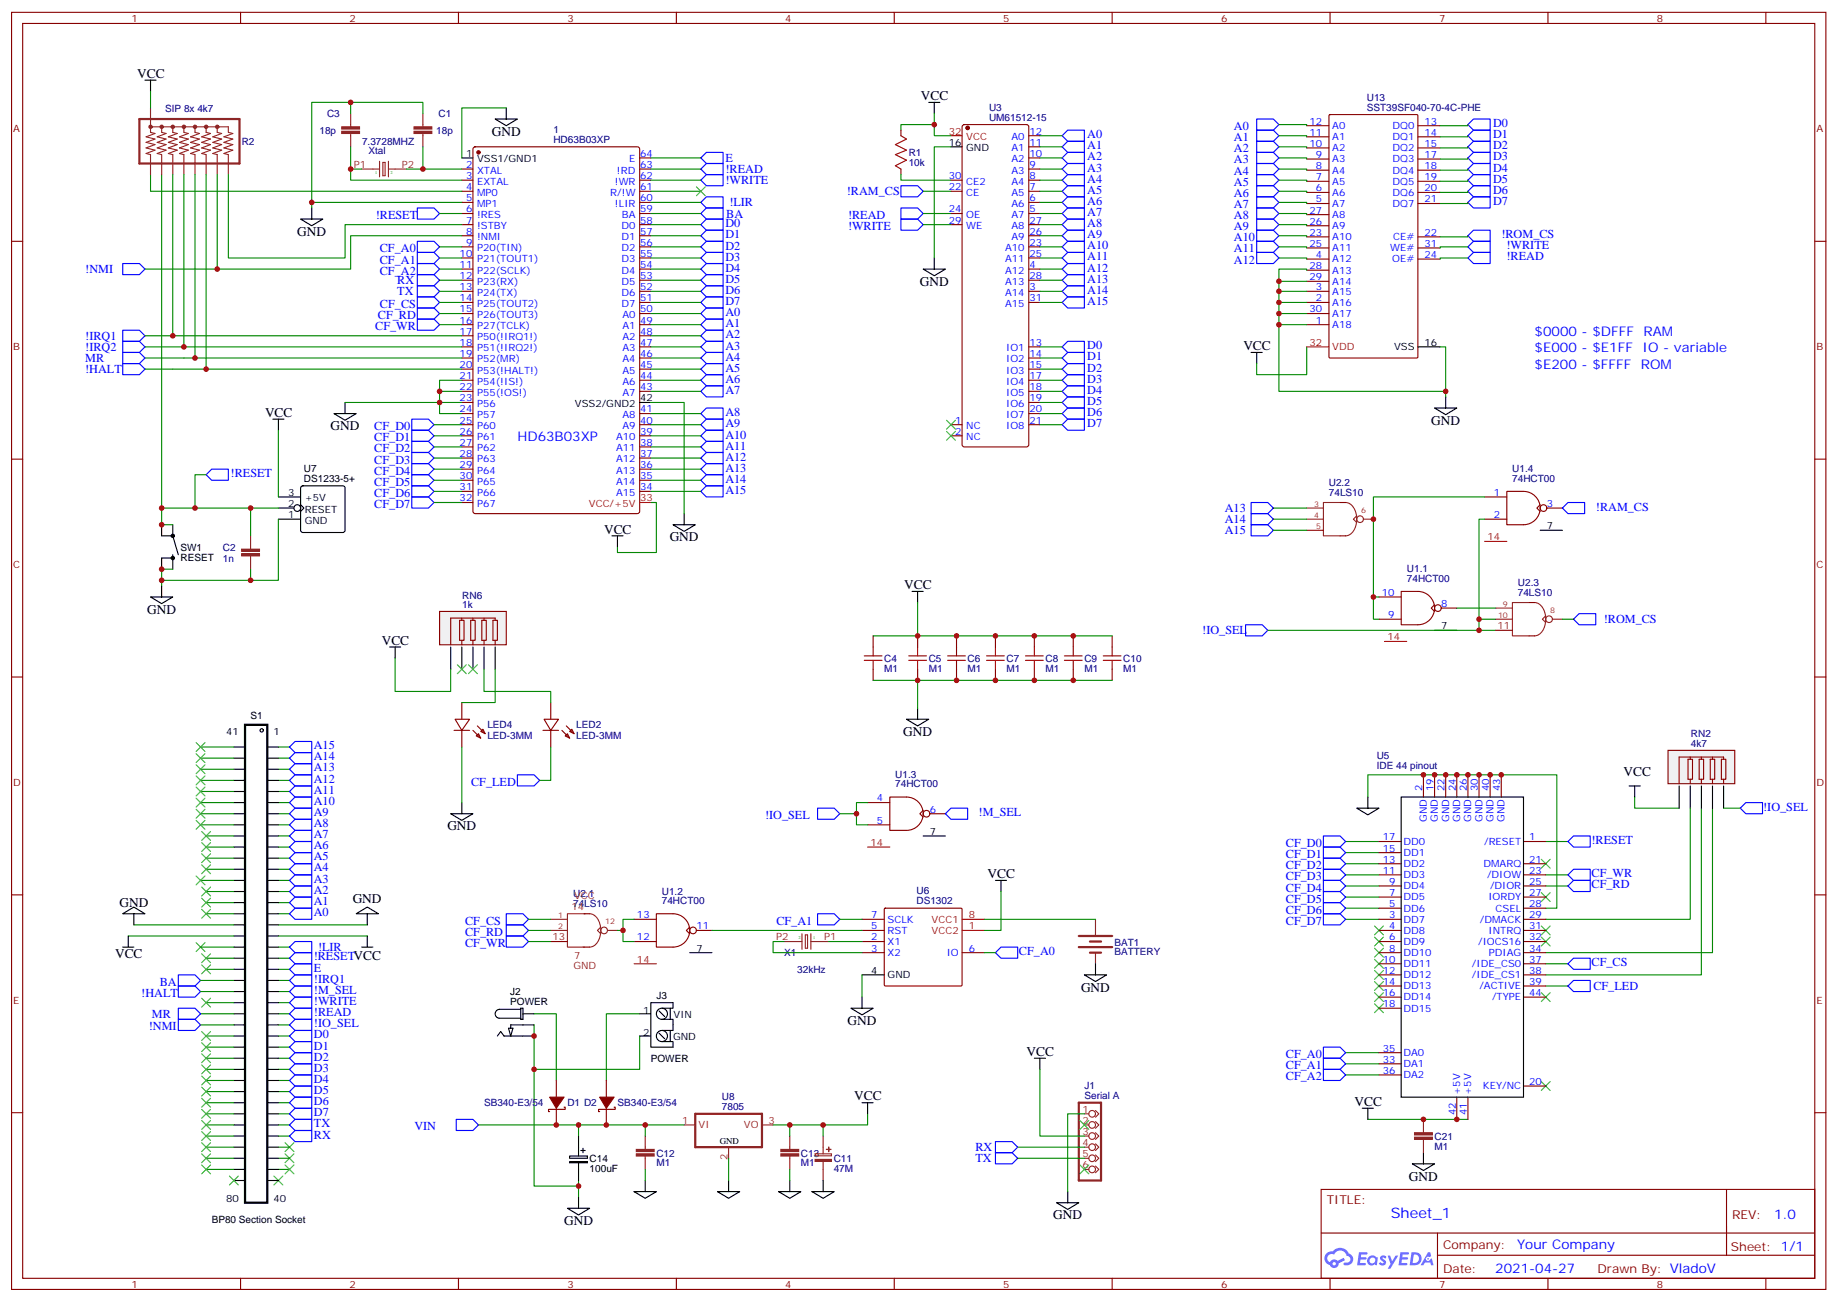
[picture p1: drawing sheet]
<svg xmlns="http://www.w3.org/2000/svg" width="583mm" height="413mm" viewBox="0 0 583 413" stroke-linecap="round" stroke-linejoin="round" font-family="sans-serif">
<defs><g id="words">
<text font-size="4.6" fill="#00f" x="441.3" y="386.5">Sheet_1</text>
<g font-size="4.2">
<text x="43.5" y="24.7">VCC</text>
<text x="292.2" y="31.8">VCC</text>
<text x="156.1" y="43.1">GND</text>
<text x="94.3" y="74.8">GND</text>
<text x="291.9" y="90.7">GND</text>
<text x="394.5" y="111.2">VCC</text>
<text x="84.1" y="132.3">VCC</text>
<text x="104.9" y="136.6">GND</text>
<text x="454.2" y="134.8">GND</text>
<text x="191.7" y="169.4">VCC</text>
<text x="212.5" y="171.8">GND</text>
<text x="286.9" y="187">VCC</text>
<text x="46.7" y="194.8">GND</text>
<text x="121.1" y="204.6">VCC</text>
<text x="286.6" y="233.6">GND</text>
<text x="515.2" y="246.3">VCC</text>
<text x="142" y="263.6">GND</text>
<text x="313.4" y="278.7">VCC</text>
<text x="37.9" y="287.9">GND</text>
<text x="111.9" y="286.7">GND</text>
<text x="36.5" y="304.1">VCC</text>
<text x="343" y="314.7">GND</text>
<text x="269" y="325.3">GND</text>
<text x="325.8" y="335.2">VCC</text>
<text x="271.1" y="349.3">VCC</text>
<text x="429.8" y="351">VCC</text>
<text x="447.1" y="374.7">GND</text>
<text x="179" y="388.8">GND</text>
<text x="334.2" y="387">GND</text>
</g>
<g font-size="4.2" fill="#00f">
<text x="487" y="106.6">$0000 - $DFFF</text>
<text x="521.5" y="106.6">RAM</text>
<text x="487" y="111.9">$E000 - $E1FF</text>
<text x="521.2" y="111.9">IO - variable</text>
<text x="487" y="117.2">$E200 - $FFFF</text>
<text x="520.7" y="117.2">ROM</text>
<text x="164.2" y="140.1">HD63B03XP</text>
<text x="563" y="386.8">1.0</text>
<text x="481.4" y="396.3">Your Company</text>
<text x="474.5" y="404.1">2021-04-27</text>
</g>
<g font-size="3.9" fill="#00f">
<text x="391.6" y="41.3">A0</text>
<text x="473.8" y="40.3">D0</text>
<text x="345" y="43.9">A0</text>
<text x="345" y="47.4">A1</text>
<text x="391.6" y="44.8">A1</text>
<text x="473.8" y="43.9">D1</text>
<text x="473.8" y="47.4">D2</text>
<text x="230.2" y="51.4">E</text>
<text x="345" y="50.9">A2</text>
<text x="391.6" y="48.4">A2</text>
<text x="391.6" y="51.9">A3</text>
<text x="473.8" y="50.9">D3</text>
<text x="230.2" y="54.9">!READ</text>
<text x="230.2" y="58.5">!WRITE</text>
<text x="345" y="54.4">A3</text>
<text x="345" y="58">A4</text>
<text x="391.6" y="55.4">A4</text>
<text x="391.6" y="58.9">A5</text>
<text x="473.8" y="54.4">D4</text>
<text x="473.8" y="58">D5</text>
<text x="231.4" y="65.5">!LIR</text>
<text x="268.7" y="62">!RAM_CS</text>
<text x="345" y="61.5">A5</text>
<text x="345" y="65">A6</text>
<text x="391.6" y="62.5">A6</text>
<text x="391.6" y="66">A7</text>
<text x="473.8" y="61.5">D6</text>
<text x="473.8" y="65">D7</text>
<text x="119.2" y="69.5">!RESET</text>
<text x="230.5" y="69">BA</text>
<text x="269.1" y="69.5">!READ</text>
<text x="345" y="68.5">A7</text>
<text x="391.6" y="69.5">A8</text>
<text x="230.2" y="72.2">D0</text>
<text x="230.2" y="75.7">D1</text>
<text x="269.1" y="73.1">!WRITE</text>
<text x="345" y="72.1">A8</text>
<text x="345" y="75.6">A9</text>
<text x="391.6" y="73.1">A9</text>
<text x="391.6" y="76.6">A10</text>
<text x="476.4" y="75.6">!ROM_CS</text>
<text x="120.5" y="80.1">CF_A0</text>
<text x="120.5" y="83.6">CF_A1</text>
<text x="230.2" y="79.2">D2</text>
<text x="230.2" y="82.7">D3</text>
<text x="345" y="79.1">A10</text>
<text x="345" y="82.7">A11</text>
<text x="391.6" y="80.1">A11</text>
<text x="391.6" y="83.6">A12</text>
<text x="478.1" y="82.7">!READ</text>
<text x="478.1" y="79.1">!WRITE</text>
<text x="27.1" y="86.7">!NMI</text>
<text x="120.5" y="87.2">CF_A2</text>
<text x="230.2" y="86.3">D4</text>
<text x="230.2" y="89.8">D5</text>
<text x="345" y="86.2">A12</text>
<text x="345" y="89.7">A13</text>
<text x="126.1" y="90.2">RX</text>
<text x="126.1" y="93.7">TX</text>
<text x="230.2" y="93.3">D6</text>
<text x="345" y="93.2">A14</text>
<text x="119.9" y="101.3">CF_RD</text>
<text x="120.6" y="97.8">CF_CS</text>
<text x="230.2" y="96.8">D7</text>
<text x="230.2" y="100.4">A0</text>
<text x="345" y="96.8">A15</text>
<text x="27.1" y="107.8">!IRQ1</text>
<text x="119.1" y="104.8">CF_WR</text>
<text x="230.2" y="103.9">A1</text>
<text x="230.2" y="107.4">A2</text>
<text x="27.1" y="111.4">!IRQ2</text>
<text x="230.2" y="111">A3</text>
<text x="345" y="110.9">D0</text>
<text x="27" y="118.4">!HALT</text>
<text x="27" y="114.9">MR</text>
<text x="230.2" y="114.5">A4</text>
<text x="230.2" y="118">A5</text>
<text x="345" y="114.4">D1</text>
<text x="345" y="117.9">D2</text>
<text x="230.2" y="121.5">A6</text>
<text x="230.2" y="125.1">A7</text>
<text x="345" y="121.5">D3</text>
<text x="345" y="125">D4</text>
<text x="345" y="128.5">D5</text>
<text x="118.8" y="136.6">CF_D0</text>
<text x="230.2" y="132.1">A8</text>
<text x="230.2" y="135.7">A9</text>
<text x="345" y="132">D6</text>
<text x="345" y="135.6">D7</text>
<text x="118.8" y="140.1">CF_D1</text>
<text x="118.8" y="143.6">CF_D2</text>
<text x="230.2" y="139.2">A10</text>
<text x="230.2" y="142.7">A11</text>
<text x="118.8" y="147.1">CF_D3</text>
<text x="230.2" y="146.2">A12</text>
<text x="230.2" y="149.8">A13</text>
<text x="73.2" y="151.5">!RESET</text>
<text x="118.8" y="150.7">CF_D4</text>
<text x="118.8" y="154.2">CF_D5</text>
<text x="230.2" y="153.3">A14</text>
<text x="118.8" y="157.7">CF_D6</text>
<text x="118.8" y="161.3">CF_D7</text>
<text x="230.2" y="156.8">A15</text>
<text x="388.7" y="162.5">A13</text>
<text x="388.7" y="166.1">A14</text>
<text x="506.4" y="162">!RAM_CS</text>
<text x="388.7" y="169.6">A15</text>
<text x="508.9" y="197.8">!ROM_CS</text>
<text x="381.5" y="201.3">!IO_SEL</text>
<text x="99.6" y="237.8">A15</text>
<text x="99.6" y="241.3">A14</text>
<text x="99.6" y="244.9">A13</text>
<text x="99.6" y="248.4">A12</text>
<text x="99.6" y="251.9">A11</text>
<text x="149.5" y="249.4">CF_LED</text>
<text x="99.6" y="255.4">A10</text>
<text x="559.5" y="257.3">!IO_SEL</text>
<text x="99.6" y="259">A9</text>
<text x="99.6" y="262.5">A8</text>
<text x="242.8" y="260">!IO_SEL</text>
<text x="310.6" y="259">!M_SEL</text>
<text x="99.6" y="266">A7</text>
<text x="99.6" y="269.6">A6</text>
<text x="408.1" y="268.9">CF_D0</text>
<text x="505.1" y="267.8">!RESET</text>
<text x="99.6" y="273.1">A5</text>
<text x="408.1" y="272.4">CF_D1</text>
<text x="408.1" y="275.9">CF_D2</text>
<text x="99.6" y="276.6">A4</text>
<text x="99.6" y="280.1">A3</text>
<text x="408.1" y="279.4">CF_D3</text>
<text x="505.1" y="281.9">CF_RD</text>
<text x="505.1" y="278.4">CF_WR</text>
<text x="99.6" y="283.7">A2</text>
<text x="99.6" y="287.2">A1</text>
<text x="408.1" y="283">CF_D4</text>
<text x="408.1" y="286.5">CF_D5</text>
<text x="99.6" y="290.7">A0</text>
<text x="147.6" y="293.5">CF_CS</text>
<text x="246.4" y="293.5">CF_A1</text>
<text x="408.1" y="290">CF_D6</text>
<text x="408.1" y="293.5">CF_D7</text>
<text x="147.6" y="297.1">CF_RD</text>
<text x="99.6" y="304.8">!RESETVCC</text>
<text x="100.9" y="301.9">!LIR</text>
<text x="147.6" y="300.6">CF_WR</text>
<text x="323.3" y="303.2">CF_A0</text>
<text x="99.6" y="308.4">E</text>
<text x="99.6" y="312">!IRQ1</text>
<text x="505.1" y="306.6">CF_CS</text>
<text x="44.8" y="316.5">!HALT</text>
<text x="50.7" y="312.9">BA</text>
<text x="99.6" y="315.5">!M_SEL</text>
<text x="505.6" y="314.2">CF_LED</text>
<text x="48.2" y="323">MR</text>
<text x="99.6" y="319">!WRITE</text>
<text x="99.6" y="322.5">!READ</text>
<text x="47.2" y="327.1">!NMI</text>
<text x="99.6" y="326.1">!IO_SEL</text>
<text x="99.6" y="329.6">D0</text>
<text x="99.6" y="333.1">D1</text>
<text x="408.1" y="335.9">CF_A0</text>
<text x="99.6" y="336.7">D2</text>
<text x="99.6" y="340.2">D3</text>
<text x="408.1" y="339.4">CF_A1</text>
<text x="99.6" y="343.7">D4</text>
<text x="99.6" y="347.2">D5</text>
<text x="408.1" y="342.9">CF_A2</text>
<text x="99.6" y="350.8">D6</text>
<text x="99.6" y="354.3">D7</text>
<text x="99.6" y="357.8">TX</text>
<text x="131.5" y="358.8">VIN</text>
<text x="99.6" y="361.4">RX</text>
<text x="309.5" y="365.4">RX</text>
<text x="309.5" y="368.9">TX</text>
</g>
<g font-size="3.9" fill="#800">
<text x="421" y="382.1">TITLE:</text>
<text x="549.6" y="386.8">REV:</text>
<text x="457.9" y="396.3">Company:</text>
<text x="549.3" y="396.9">Sheet: 1/1</text>
<text x="457.9" y="404">Date:</text>
<text x="506.9" y="404.1">Drawn By: VladoV</text>
</g>
<g font-size="3.2" fill="#800">
<text x="41.8" y="6.9">1</text>
<text x="110.9" y="6.9">2</text>
<text x="180.1" y="6.9">3</text>
<text x="249.2" y="6.9">4</text>
<text x="318.3" y="6.9">5</text>
<text x="387.5" y="6.9">6</text>
<text x="456.6" y="6.9">7</text>
<text x="525.8" y="6.9">8</text>
<text x="4.2" y="42">A</text>
<text x="576.4" y="42">A</text>
<text x="4.2" y="111.2">B</text>
<text x="576.4" y="111.2">B</text>
<text x="4.2" y="180.3">C</text>
<text x="576.4" y="180.3">C</text>
<text x="4.2" y="249.4">D</text>
<text x="576.4" y="249.4">D</text>
<text x="4.2" y="318.6">E</text>
<text x="576.4" y="318.6">E</text>
<text x="41.8" y="408.7">1</text>
<text x="110.9" y="408.7">2</text>
<text x="180.1" y="408.7">3</text>
<text x="249.2" y="408.7">4</text>
<text x="318.3" y="408.7">5</text>
<text x="387.5" y="408.7">6</text>
<text x="456.6" y="408.7">7</text>
<text x="525.8" y="408.7">8</text>
</g>
<g font-size="3.2" fill="#000080">
<text x="52.4" y="35.5">SIP 8x 4k7</text>
<text x="313.8" y="35.2">U3</text>
<text x="433.7" y="35.3">SST39SF040-70-4C-PHE</text>
<text x="433.7" y="32.1">U13</text>
<text x="103.8" y="37.3">C3</text>
<text x="139.1" y="37.3">C1</text>
<text x="313.8" y="38.3">UM61512-15</text>
<text x="76.7" y="46.1">R2</text>
<text x="101.4" y="42.6">18p</text>
<text x="114.9" y="46.1">7.3728MHZ</text>
<text x="138.4" y="42.6">18p</text>
<text x="175.6" y="45.3">HD63B03XP</text>
<text x="175.6" y="42.3">1</text>
<text x="116.9" y="48.9">Xtal</text>
<text x="288.4" y="52.7">10k</text>
<text x="288.4" y="49.6">R1</text>
<text x="479.9" y="149.9">U1.4</text>
<text x="421.7" y="154.3">U2.2</text>
<text x="479.9" y="152.9">74HCT00</text>
<text x="421.7" y="157.3">74LS10</text>
<text x="70.7" y="178.4">1n</text>
<text x="70.7" y="174.8">C2</text>
<text x="446.5" y="184.7">74HCT00</text>
<text x="446.5" y="181.6">U1.1</text>
<text x="146.7" y="190">RN6</text>
<text x="481.7" y="189.1">74LS10</text>
<text x="481.7" y="186">U2.3</text>
<text x="146.7" y="193">1k</text>
<text x="280.6" y="213.2">M1</text>
<text x="280.6" y="210.1">C4</text>
<text x="294.7" y="213.2">M1</text>
<text x="294.7" y="210.1">C5</text>
<text x="307.1" y="213.2">M1</text>
<text x="307.1" y="210.1">C6</text>
<text x="319.4" y="213.2">M1</text>
<text x="319.4" y="210.1">C7</text>
<text x="331.8" y="213.2">M1</text>
<text x="331.8" y="210.1">C8</text>
<text x="344.1" y="213.2">M1</text>
<text x="344.1" y="210.1">C9</text>
<text x="356.4" y="213.2">M1</text>
<text x="356.4" y="210.1">C10</text>
<text x="154.7" y="231.2">LED4</text>
<text x="182.9" y="231.2">LED2</text>
<text x="536.6" y="233.9">RN2</text>
<text x="154.7" y="234.4">LED-3MM</text>
<text x="182.9" y="234.4">LED-3MM</text>
<text x="536.6" y="237.1">4k7</text>
<text x="436.9" y="244.2">IDE 44 pinout</text>
<text x="436.9" y="241">U5</text>
<text x="284.1" y="249.9">74HCT00</text>
<text x="284.1" y="246.9">U1.3</text>
<text x="181.9" y="287.8">74LS10</text>
<text x="181.9" y="284.8">U2.1</text>
<text x="210" y="287">74HCT00</text>
<text x="210" y="283.9">U1.2</text>
<text x="290.8" y="287">DS1302</text>
<text x="290.8" y="283.8">U6</text>
<text x="248.8" y="303.5">X1</text>
<text x="353.6" y="303.1">BATTERY</text>
<text x="353.6" y="300.1">BAT1</text>
<text x="253" y="308.9">32kHz</text>
<text x="344.1" y="345.8">J1</text>
<text x="153.6" y="351">SB340-E3/54</text>
<text x="180.1" y="351">D1 D2</text>
<text x="195.9" y="351">SB340-E3/54</text>
<text x="229.1" y="352.3">7805</text>
<text x="229.1" y="349.2">U8</text>
<text x="344.1" y="348.9">Serial A</text>
<text x="455.2" y="364.9">M1</text>
<text x="455.2" y="361.8">C21</text>
<text x="208.3" y="370.2">M1</text>
<text x="208.3" y="367.1">C12</text>
<text x="254.1" y="370.2">M1</text>
<text x="254.1" y="367.1">C13</text>
<text x="264.5" y="371.9">47M</text>
<text x="264.5" y="368.9">C11</text>
</g>
<g font-size="3.2" fill="#00f">
<text x="415.6" y="39.5">12</text>
<text x="422.8" y="41">A0</text>
<text x="441.9" y="41">DQ0</text>
<text x="452" y="39.5">13</text>
<text x="321" y="44.5">A0</text>
<text x="326.6" y="46.2">11</text>
<text x="326.6" y="42.7">12</text>
<text x="415.6" y="46.6">10</text>
<text x="415.6" y="43.1">11</text>
<text x="422.8" y="44.5">A1</text>
<text x="441.9" y="44.5">DQ1</text>
<text x="452" y="43.1">14</text>
<text x="452" y="46.6">15</text>
<text x="147.9" y="53.3">2</text>
<text x="199.7" y="51.5">E</text>
<text x="203.2" y="53.3">63</text>
<text x="203.2" y="49.8">64</text>
<text x="321" y="51.5">A2</text>
<text x="321" y="48">A1</text>
<text x="326.6" y="53.3">9</text>
<text x="326.6" y="49.8">10</text>
<text x="417.6" y="53.7">8</text>
<text x="417.6" y="50.1">9</text>
<text x="422.8" y="51.5">A3</text>
<text x="422.8" y="48">A2</text>
<text x="441.9" y="48">DQ2</text>
<text x="441.9" y="51.5">DQ3</text>
<text x="452" y="50.1">17</text>
<text x="452" y="53.7">18</text>
<text x="147.9" y="56.8">3</text>
<text x="151.4" y="55.1">XTAL</text>
<text x="151.4" y="58.6">EXTAL</text>
<text x="195.1" y="58.6">!WR</text>
<text x="195.8" y="55.1">!RD</text>
<text x="203.2" y="56.8">62</text>
<text x="301.1" y="56.8">30</text>
<text x="306.6" y="58.6">CE2</text>
<text x="321" y="58.6">A4</text>
<text x="321" y="55.1">A3</text>
<text x="326.6" y="56.8">8</text>
<text x="417.6" y="57.2">7</text>
<text x="422.8" y="58.6">A5</text>
<text x="422.8" y="55.1">A4</text>
<text x="441.9" y="55.1">DQ4</text>
<text x="441.9" y="58.6">DQ5</text>
<text x="452" y="57.2">19</text>
<text x="147.9" y="60.4">4</text>
<text x="147.9" y="63.9">5</text>
<text x="151.4" y="62.1">MP0</text>
<text x="151.4" y="65.7">MP1</text>
<text x="193.7" y="62.1">R/!W</text>
<text x="195.1" y="65.7">!LIR</text>
<text x="203.2" y="63.9">60</text>
<text x="203.2" y="60.4">61</text>
<text x="301.1" y="60.4">22</text>
<text x="306.6" y="62.1">CE</text>
<text x="321" y="65.7">A6</text>
<text x="321" y="62.1">A5</text>
<text x="326.6" y="63.9">6</text>
<text x="326.6" y="60.4">7</text>
<text x="417.6" y="64.2">5</text>
<text x="417.6" y="60.7">6</text>
<text x="422.8" y="65.7">A7</text>
<text x="422.8" y="62.1">A6</text>
<text x="441.9" y="62.1">DQ6</text>
<text x="441.9" y="65.7">DQ7</text>
<text x="452" y="60.7">20</text>
<text x="452" y="64.2">21</text>
<text x="147.9" y="67.4">6</text>
<text x="147.9" y="70.9">7</text>
<text x="151.4" y="69.2">!RES</text>
<text x="197.3" y="69.2">BA</text>
<text x="203.2" y="70.9">58</text>
<text x="203.2" y="67.4">59</text>
<text x="301.1" y="67.4">24</text>
<text x="301.1" y="70.9">29</text>
<text x="306.6" y="69.2">OE</text>
<text x="321" y="69.2">A7</text>
<text x="326.6" y="67.4">5</text>
<text x="326.6" y="70.9">27</text>
<text x="415.6" y="71.3">26</text>
<text x="415.6" y="67.8">27</text>
<text x="422.8" y="69.2">A8</text>
<text x="147.9" y="74.5">8</text>
<text x="147.9" y="78">9</text>
<text x="151.4" y="72.7">!STBY</text>
<text x="151.4" y="76.2">!NMI</text>
<text x="197.2" y="76.2">D1</text>
<text x="197.2" y="72.7">D0</text>
<text x="203.2" y="78">56</text>
<text x="203.2" y="74.5">57</text>
<text x="306.6" y="72.7">WE</text>
<text x="321" y="76.2">A9</text>
<text x="321" y="72.7">A8</text>
<text x="326.6" y="78">23</text>
<text x="326.6" y="74.5">26</text>
<text x="415.6" y="74.8">23</text>
<text x="422.8" y="76.2">A10</text>
<text x="422.8" y="72.7">A9</text>
<text x="442.1" y="76.2">CE#</text>
<text x="452" y="74.8">22</text>
<text x="145.9" y="81.5">10</text>
<text x="151.4" y="79.8">P20(TIN)</text>
<text x="151.4" y="83.3">P21(TOUT1)</text>
<text x="197.2" y="83.3">D3</text>
<text x="197.2" y="79.8">D2</text>
<text x="203.2" y="81.5">55</text>
<text x="319" y="79.8">A10</text>
<text x="319" y="83.3">A11</text>
<text x="326.6" y="81.5">25</text>
<text x="415.6" y="78.4">25</text>
<text x="417.6" y="81.9">4</text>
<text x="422.8" y="83.3">A12</text>
<text x="422.8" y="79.8">A11</text>
<text x="441.1" y="79.8">WE#</text>
<text x="441.8" y="83.3">OE#</text>
<text x="452" y="81.9">24</text>
<text x="452" y="78.4">31</text>
<text x="145.9" y="85.1">11</text>
<text x="145.9" y="88.6">12</text>
<text x="151.4" y="86.8">P22(SCLK)</text>
<text x="197.2" y="86.8">D4</text>
<text x="203.2" y="88.6">53</text>
<text x="203.2" y="85.1">54</text>
<text x="319" y="86.8">A12</text>
<text x="326.6" y="85.1">4</text>
<text x="326.6" y="88.6">28</text>
<text x="415.6" y="85.4">28</text>
<text x="415.6" y="88.9">29</text>
<text x="422.8" y="86.8">A13</text>
<text x="145.9" y="92.1">13</text>
<text x="145.9" y="95.6">14</text>
<text x="151.4" y="90.3">P23(RX)</text>
<text x="151.4" y="93.9">P24(TX)</text>
<text x="197.2" y="93.9">D6</text>
<text x="197.2" y="90.3">D5</text>
<text x="203.2" y="95.6">51</text>
<text x="203.2" y="92.1">52</text>
<text x="319" y="93.9">A14</text>
<text x="319" y="90.3">A13</text>
<text x="326.6" y="92.1">3</text>
<text x="326.6" y="95.6">31</text>
<text x="417.6" y="95.6">2</text>
<text x="417.6" y="92.1">3</text>
<text x="422.8" y="93.5">A15</text>
<text x="422.8" y="90.3">A14</text>
<text x="145.9" y="99.2">15</text>
<text x="151.4" y="97.4">P25(TOUT2)</text>
<text x="151.4" y="100.9">P26(TOUT3)</text>
<text x="197.2" y="97.4">D7</text>
<text x="197.5" y="100.9">A0</text>
<text x="203.2" y="99.2">50</text>
<text x="319" y="97.4">A15</text>
<text x="415.6" y="99.2">30</text>
<text x="422.8" y="97">A16</text>
<text x="422.8" y="100.6">A17</text>
<text x="145.9" y="102.7">16</text>
<text x="145.9" y="106.2">17</text>
<text x="151.4" y="104.5">P27(TCLK)</text>
<text x="151.4" y="108">P50(!IRQ1!)</text>
<text x="197.5" y="108">A2</text>
<text x="197.5" y="104.5">A1</text>
<text x="203.2" y="106.2">48</text>
<text x="203.2" y="102.7">49</text>
<text x="417.6" y="102.7">1</text>
<text x="422.8" y="104.1">A18</text>
<text x="145.9" y="109.7">18</text>
<text x="145.9" y="113.3">19</text>
<text x="151.4" y="111.5">P51(!IRQ2!)</text>
<text x="197.5" y="111.5">A3</text>
<text x="203.2" y="113.3">46</text>
<text x="203.2" y="109.7">47</text>
<text x="319.3" y="111.5">IO1</text>
<text x="326.6" y="109.7">13</text>
<text x="326.6" y="113.3">14</text>
<text x="145.9" y="116.8">20</text>
<text x="151.4" y="115">P52(MR)</text>
<text x="151.4" y="118.6">P53(!HALT!)</text>
<text x="197.5" y="118.6">A5</text>
<text x="197.5" y="115">A4</text>
<text x="203.2" y="116.8">45</text>
<text x="319.3" y="115">IO2</text>
<text x="319.3" y="118.6">IO3</text>
<text x="326.6" y="116.8">15</text>
<text x="145.9" y="120.3">21</text>
<text x="145.9" y="123.9">22</text>
<text x="151.4" y="122.1">P54(!IS!)</text>
<text x="151.4" y="125.6">P55(!OS!)</text>
<text x="197.5" y="125.6">A7</text>
<text x="197.5" y="122.1">A6</text>
<text x="203.2" y="123.9">43</text>
<text x="203.2" y="120.3">44</text>
<text x="319.3" y="122.1">IO4</text>
<text x="319.3" y="125.6">IO5</text>
<text x="326.6" y="120.3">17</text>
<text x="326.6" y="123.9">18</text>
<text x="145.9" y="127.4">23</text>
<text x="145.9" y="130.9">24</text>
<text x="151.4" y="129.2">P56</text>
<text x="203.2" y="130.9">41</text>
<text x="319.3" y="129.2">IO6</text>
<text x="326.6" y="127.4">19</text>
<text x="326.6" y="130.9">20</text>
<text x="145.9" y="134.4">25</text>
<text x="145.9" y="138">26</text>
<text x="151.4" y="132.7">P57</text>
<text x="151.4" y="136.2">P60</text>
<text x="197.5" y="136.2">A9</text>
<text x="197.5" y="132.7">A8</text>
<text x="203.2" y="138">39</text>
<text x="203.2" y="134.4">40</text>
<text x="303.1" y="134.4">1</text>
<text x="303.1" y="138">2</text>
<text x="306.6" y="136.2">NC</text>
<text x="319.3" y="132.7">IO7</text>
<text x="319.3" y="136.2">IO8</text>
<text x="326.6" y="134.4">21</text>
<text x="145.9" y="141.5">27</text>
<text x="151.4" y="139.7">P61</text>
<text x="151.4" y="143.3">P62</text>
<text x="195.5" y="143.3">A11</text>
<text x="195.5" y="139.7">A10</text>
<text x="203.2" y="141.5">38</text>
<text x="306.6" y="139.7">NC</text>
<text x="145.9" y="145">28</text>
<text x="145.9" y="148.6">29</text>
<text x="151.4" y="146.8">P63</text>
<text x="195.5" y="146.8">A12</text>
<text x="203.2" y="148.6">36</text>
<text x="203.2" y="145">37</text>
<text x="145.9" y="152.1">30</text>
<text x="145.9" y="155.6">31</text>
<text x="151.4" y="150.3">P64</text>
<text x="151.4" y="153.8">P65</text>
<text x="195.5" y="153.8">A14</text>
<text x="195.5" y="150.3">A13</text>
<text x="203.2" y="155.6">34</text>
<text x="203.2" y="152.1">35</text>
<text x="145.9" y="159.1">32</text>
<text x="151.4" y="157.4">P66</text>
<text x="151.4" y="160.9">P67</text>
<text x="195.5" y="157.4">A15</text>
<text x="474" y="157.4">1</text>
<text x="490.9" y="160.9">3</text>
<text x="474" y="164.4">2</text>
<text x="438.5" y="189.1">10</text>
<text x="440.5" y="196.2">9</text>
<text x="457.3" y="192.7">8</text>
<text x="451.3" y="251.2" transform="rotate(-90 451.3 251.2)">2</text>
<text x="454.9" y="251.2" transform="rotate(-90 454.9 251.2)">19</text>
<text x="458.4" y="251.2" transform="rotate(-90 458.4 251.2)">22</text>
<text x="461.9" y="251.2" transform="rotate(-90 461.9 251.2)">24</text>
<text x="465.5" y="251.2" transform="rotate(-90 465.5 251.2)">26</text>
<text x="469" y="251.2" transform="rotate(-90 469 251.2)">30</text>
<text x="472.5" y="251.2" transform="rotate(-90 472.5 251.2)">40</text>
<text x="476" y="251.2" transform="rotate(-90 476 251.2)">43</text>
<text x="278.2" y="254.4">4</text>
<text x="295.1" y="257.9">6</text>
<text x="278.2" y="261.4">5</text>
<text x="452.8" y="261" transform="rotate(-90 452.8 261)">GND</text>
<text x="456.3" y="261" transform="rotate(-90 456.3 261)">GND</text>
<text x="459.8" y="261" transform="rotate(-90 459.8 261)">GND</text>
<text x="463.3" y="261" transform="rotate(-90 463.3 261)">GND</text>
<text x="466.9" y="261" transform="rotate(-90 466.9 261)">GND</text>
<text x="470.4" y="261" transform="rotate(-90 470.4 261)">GND</text>
<text x="473.9" y="261" transform="rotate(-90 473.9 261)">GND</text>
<text x="477.4" y="261" transform="rotate(-90 477.4 261)">GND</text>
<text x="438.8" y="266.7">17</text>
<text x="445.3" y="268.1">DD0</text>
<text x="471" y="268.1">/RESET</text>
<text x="485.2" y="266.7">1</text>
<text x="438.8" y="273.8">13</text>
<text x="438.8" y="270.3">15</text>
<text x="445.3" y="275.2">DD2</text>
<text x="445.3" y="271.7">DD1</text>
<text x="470.8" y="275.2">DMARQ</text>
<text x="485.2" y="273.8">21</text>
<text x="438.8" y="277.3">11</text>
<text x="440.9" y="280.8">9</text>
<text x="445.3" y="278.7">DD3</text>
<text x="471.9" y="278.7">/DIOW</text>
<text x="485.2" y="277.3">23</text>
<text x="485.2" y="280.8">25</text>
<text x="440.9" y="287.9">5</text>
<text x="440.9" y="284.4">7</text>
<text x="445.3" y="285.8">DD5</text>
<text x="445.3" y="282.3">DD4</text>
<text x="472.3" y="285.8">IORDY</text>
<text x="472.8" y="282.3">/DIOR</text>
<text x="485.2" y="284.4">27</text>
<text x="485.2" y="287.9">28</text>
<text x="202.1" y="291.4">13</text>
<text x="276.5" y="291.4">7</text>
<text x="281.7" y="292.8">SCLK</text>
<text x="440.9" y="291.4">3</text>
<text x="445.3" y="292.8">DD7</text>
<text x="445.3" y="289.3">DD6</text>
<text x="469.6" y="292.8">/DMACK</text>
<text x="474.6" y="289.3">CSEL</text>
<text x="485.2" y="291.4">29</text>
<text x="202.1" y="298.5">12</text>
<text x="221" y="295">11</text>
<text x="276.5" y="298.5">2</text>
<text x="276.5" y="295">5</text>
<text x="281.7" y="299.9">X1</text>
<text x="281.7" y="296.4">RST</text>
<text x="440.9" y="295">4</text>
<text x="440.9" y="298.5">6</text>
<text x="445.3" y="296.4">DD8</text>
<text x="445.3" y="299.9">DD9</text>
<text x="469" y="299.9">/IOCS16</text>
<text x="472.4" y="296.4">INTRQ</text>
<text x="485.2" y="295">31</text>
<text x="485.2" y="298.5">32</text>
<text x="276.5" y="302">3</text>
<text x="281.7" y="303.4">X2</text>
<text x="300.4" y="303.4">IO</text>
<text x="307.4" y="302">6</text>
<text x="438.8" y="305.5">10</text>
<text x="440.9" y="302">8</text>
<text x="445.3" y="303.4">DD10</text>
<text x="472.4" y="303.4">PDIAG</text>
<text x="485.2" y="302">34</text>
<text x="485.2" y="305.5">37</text>
<text x="438.8" y="309.1">12</text>
<text x="445.3" y="307">DD11</text>
<text x="445.3" y="310.5">DD12</text>
<text x="467.1" y="307">/IDE_CS0</text>
<text x="467.1" y="310.5">/IDE_CS1</text>
<text x="485.2" y="309.1">38</text>
<text x="438.8" y="312.6">14</text>
<text x="438.8" y="316.1">16</text>
<text x="445.3" y="314">DD13</text>
<text x="445.3" y="317.5">DD14</text>
<text x="469.5" y="314">/ACTIVE</text>
<text x="473.5" y="317.5">/TYPE</text>
<text x="485.2" y="312.6">39</text>
<text x="485.2" y="316.1">44</text>
<text x="438.8" y="319.7">18</text>
<text x="445.3" y="321.1">DD15</text>
<text x="438.8" y="333.8">35</text>
<text x="445.3" y="335.2">DA0</text>
<text x="438.8" y="337.3">33</text>
<text x="438.8" y="340.8">36</text>
<text x="445.3" y="338.7">DA1</text>
<text x="445.3" y="342.2">DA2</text>
<text x="463.3" y="347.5" transform="rotate(-90 463.3 347.5)">+5V</text>
<text x="466.9" y="347.5" transform="rotate(-90 466.9 347.5)">+5V</text>
<text x="470.6" y="345.8">KEY/NC</text>
<text x="485.2" y="344.3">20</text>
<text x="461.9" y="354" transform="rotate(-90 461.9 354)">42</text>
<text x="465.5" y="354" transform="rotate(-90 465.5 354)">41</text>
</g>
<g font-size="3.2">
<text x="301.1" y="46.2">16</text>
<text x="147.9" y="49.8">1</text>
<text x="151.4" y="51.5">VSS1/GND1</text>
<text x="306.6" y="48">GND</text>
<text x="442.4" y="111.2">VSS</text>
<text x="452" y="109.7">16</text>
<text x="182.4" y="129.2">VSS2/GND2</text>
<text x="203.2" y="127.4">42</text>
<text x="96.5" y="150">U7</text>
<text x="96.5" y="153.1">DS1233-5+</text>
<text x="91.4" y="160.9">2</text>
<text x="91.4" y="157.4">3</text>
<text x="96.7" y="159.1">+5V</text>
<text x="91.4" y="164.4">1</text>
<text x="96.7" y="166.2">GND</text>
<text x="96.7" y="162.7">RESET</text>
<text x="490.9" y="168">7</text>
<text x="57.3" y="177.9">RESET</text>
<text x="57.3" y="174.7">SW1</text>
<text x="457.3" y="199.7">7</text>
<text x="71.8" y="233.2">41</text>
<text x="79.5" y="228.1">S1</text>
<text x="86.7" y="233.2">1</text>
<text x="295.1" y="265">7</text>
<text x="221" y="302">7</text>
<text x="276.5" y="309.1">4</text>
<text x="281.7" y="310.5">GND</text>
<text x="161.9" y="315.8">J2</text>
<text x="208.3" y="317">J3</text>
<text x="161.9" y="318.9">POWER</text>
<text x="204.1" y="321.7">1</text>
<text x="213.7" y="323.2">VIN</text>
<text x="204.1" y="328.8">2</text>
<text x="213.6" y="330.2">GND</text>
<text x="206.5" y="337.1">POWER</text>
<text x="187.1" y="372">100uF</text>
<text x="187.1" y="368.8">C14</text>
<text x="71.8" y="381.4">80</text>
<text x="86.7" y="381.4">40</text>
<text x="67.2" y="388.1">BP80 Section Socket</text>
</g>
<g font-size="3.2" fill="#f00">
<text x="301.1" y="42.7">32</text>
<text x="306.6" y="44.5">VCC</text>
<text x="415.6" y="109.7">32</text>
<text x="422.8" y="111.2">VDD</text>
<text x="186.9" y="160.9">VCC/+5V</text>
<text x="203.2" y="159.1">33</text>
<text x="472" y="171.5">14</text>
<text x="440.3" y="203.2">14</text>
<text x="276.2" y="268.5">14</text>
<text x="295.6" y="292.8">VCC1</text>
<text x="307.4" y="291.4">8</text>
<text x="295.6" y="296.4">VCC2</text>
<text x="307.4" y="295">1</text>
<text x="202.1" y="305.5">14</text>
</g>
<g font-size="3.2" fill="#8d2323">
<text x="112.3" y="53.3">P1</text>
<text x="127.5" y="53.3">P2</text>
<text x="475.2" y="199.7">11</text>
<text x="182.2" y="285.4">VCC</text>
<text x="181.3" y="289">14</text>
<text x="175.3" y="298.5">13</text>
<text x="246.3" y="298.5">P2</text>
<text x="261.5" y="298.5">P1</text>
<text x="182.2" y="304.5">7</text>
<text x="181.9" y="307.7">GND</text>
<text x="343.5" y="353.2">1</text>
<text x="216.5" y="356.7">1</text>
<text x="221.7" y="358.1">VI</text>
<text x="236.1" y="358.1">VO</text>
<text x="243.9" y="356.7">3</text>
<text x="343.5" y="356.7">2</text>
<text x="343.5" y="360.2">3</text>
<text x="343.5" y="363.7">4</text>
<text x="230.9" y="368.2" transform="rotate(-90 230.9 368.2)">2</text>
<text x="343.5" y="367.3">5</text>
<text x="343.5" y="370.8">6</text>
</g>
<text font-size="2.8" x="228.4" y="363">GND</text>
<g font-size="2.5" fill="#8d2323">
<text x="417" y="160.9">3</text>
<text x="417" y="164.4">4</text>
<text x="417.7" y="168">5</text>
<text x="431.9" y="162.7">6</text>
<text x="475.4" y="196.2">10</text>
<text x="476.9" y="192.7">9</text>
<text x="491.9" y="194.4">8</text>
<text x="177.1" y="291.4">1</text>
<text x="192.1" y="293.2">12</text>
<text x="177.1" y="295">2</text>
</g>
<g font-size="1.4" fill="#238d23">
<text x="119" y="55.1">1</text>
<text x="124" y="55.1">2</text>
<text x="253.4" y="298.1">2</text>
<text x="258" y="298.1">1</text>
</g>
</g></defs>
<g fill="none" stroke="#870000" stroke-width=".35">
<path d="M3.7 3.9h575.7v405.4h-575.7zM7.2 7.4h568.7v398.3h-568.7zM76.3 3.9v3.5M145.5 3.9v3.5M214.6 3.9v3.5M283.8 3.9v3.5M352.9 3.9v3.5M422.1 3.9v3.5M491.2 3.9v3.5M560.4 3.9v3.5M3.7 76.6h3.5M575.9 76.6h3.5"/>
<path d="M3.7 145.7h3.5M575.9 145.7h3.5M3.7 214.9h3.5M575.9 214.9h3.5M3.7 284h3.5M575.9 284h3.5M3.7 353.2h3.5M575.9 353.2h3.5M419.2 377.5h156.7v28.2h-156.7zM547.9 377.5v20.9M419.3 391.4h156.4M456.2 398.4h119.5"/>
<path d="M456.2 391.4v14.1M76.3 405.7v3.6M145.5 405.7v3.6M214.6 405.7v3.6M283.8 405.7v3.6M352.9 405.7v3.6M422.1 405.7v3.6M491.2 405.7v3.6M560.4 405.7v3.6"/>
</g>
<g fill="#5487ff">
<path d="M438.2 398.7a1.22 1.22 0 0 1 1.7 .2l-.3 .6a.47 .47 0 0 0-.4-.4 .47 .47 0 0 0-.5 .2l.2 .2a1.14 1.14 0 0 1 .7 1.8 1.14 1.14 0 0 1-1.9 0l-.2-.2 .5-.6 .7 .5a.29 .29 0 0 0 .4-.3 .29 .29 0 0 0-.3-.3 1.04 1.04 0 0 1-.6-1.7z"/>
<path d="M431.2 397.4h2.4l.3 .2-.1 .5-1.8 .1-.2 .8h1.6l.3 .4-.4 .4h-1.6l-.1 1.1h1.7l.2 .3-.2 .3-2.7 .1z"/>
<path d="M444.4 397.4l2.7 .2-.2 .5-1.8 .1-.1 .8h1.5l.3 .4-.4 .4h-1.5l-.2 1.1h1.7l.2 .3-.2 .3-2.6 .1z"/>
<path d="M453.1 397.4h.7l.4 1.3-.6 .3a.69 .69 0 0 0-1.1 .3 .69 .69 0 0 0 .5 .9 .69 .69 0 0 0 .8-.6l.5-.2 .6 2.2h-.8l-.2-.9h-1.7l-.5 .9h-.9z"/>
<path d="M440.3 398.5h.8l.7 1.8 1.1-1.8h.8l-2.5 4.2h-.9l1-1.5z"/>
<path d="M447.9 397.4l-.6 4.2h1.4a2.11 2.11 0 0 0 2.4-2.1 2.11 2.11 0 0 0-2.5-2.1zM448.6 398.2a1.43 1.43 0 0 1 1.7 1.6 1.43 1.43 0 0 1-2.1 1.1z"/>
<path d="M434.2 399.1a1.54 1.54 0 0 0-.1 2.1 1.54 1.54 0 0 0 2.2 .1l.6 .3 .3-2.3-.6-.3a1.49 1.49 0 0 0-2.4 .1zM434.5 400.1a.95 .95 0 0 1 1.9 0 .95 .95 0 0 1-1.9 0z"/>
<path d="M420.9 397.8a2.18 2.18 0 0 0 1.1 3.7 1.44 1.44 0 0 0 1.6 .9 1.44 1.44 0 0 0 1.2-1.4l2-1-.4-.8-2 1a1.47 1.47 0 0 0-2.4 .4 1.39 1.39 0 0 1-.6-1.9 1.39 1.39 0 0 1 2-.5 2.12 2.12 0 0 1 2.1-1.3 2.12 2.12 0 0 1 1.9 1.7 1.14 1.14 0 0 1 1.1 1.4 1.14 1.14 0 0 1-1.6 .7 .43 .43 0 0 0-.6 .4 .43 .43 0 0 0 .4 .5 1.98 1.98 0 0 0 2.6-1.2 1.98 1.98 0 0 0-1.3-2.6 3.1 3.1 0 0 0-5.2-.6l-.9 .1zM422.8 401.1a.55 .55 0 0 1 1.1 0 .55 .55 0 0 1-1.1 0z"/>
<circle cx="453.2" cy="399.5" r=".26"/>
</g>
<g fill="none" stroke="#870000" stroke-width=".35">
<path d="M305.5 39.8l.5-.3h19.8l.5 .3 .2 .5v100.8l-.3 .5-.4 .3h-19.8l-.5-.3-.2-.5v-100.8zM414.7 39.9h7M421.8 36.5l.3-.1h27.5l.3 .1v76.8l-.2 .3h-27.6l-.3-.2zM449.9 39.9h7.1M146.5 53.7h3.6M146.5 57.2h3.6M150.3 46.8l.5-.2h51.5l.6 .4 .1 115.3-.5 .7h-51.7l-.7-.4v-115.3zM203 53.7h3.5M203 57.2h3.5M203 50.1h3.5M285.9 41.3v1.8M285.9 53.7v1.7"/>
<path d="M301.8 57.2h3.5M326.5 53.7h3.5M326.5 57.2h3.5M326.5 50.1h3.5M326.5 46.6h3.5M326.5 43.1h3.5M414.7 57.5h7M414.7 54h7M414.7 50.5h7M414.7 47h7M414.7 43.4h7M449.9 57.5h7.1"/>
<path d="M449.9 54h7.1M449.9 50.5h7.1M449.9 47h7.1M449.9 43.4h7.1M146.5 60.7h3.6M146.5 64.2h3.6M146.5 67.8h3.6M146.5 71.3h3.6M146.5 74.8h3.6M146.5 78.4h3.6M203 60.7h3.5M203 64.2h3.5"/>
<path d="M203 67.8h3.5M203 71.3h3.5M203 74.8h3.5M203 78.4h3.5M301.8 60.7h3.5M301.8 67.8h3.5M301.8 71.3h3.5M326.5 60.7h3.5M326.5 64.2h3.5M326.5 67.8h3.5M326.5 71.3h3.5M326.5 74.8h3.5"/>
<path d="M326.5 78.4h3.5M414.7 64.6h7M414.7 61.1h7M414.7 75.2h7M414.7 78.7h7M414.7 71.6h7M414.7 68.1h7M449.9 64.6h7.1M449.9 61.1h7.1M449.9 75.2h7.1M449.9 78.7h7.1M146.5 81.9h3.6"/>
<path d="M146.5 85.4h3.6M146.5 88.9h3.6M146.5 92.5h3.6M146.5 96h3.6M146.5 99.5h3.6M203 81.9h3.5M203 85.4h3.5M203 88.9h3.5M203 92.5h3.5M203 96h3.5M203 99.5h3.5M326.5 81.9h3.5"/>
<path d="M326.5 85.4h3.5M326.5 88.9h3.5M326.5 92.5h3.5M326.5 96h3.5M414.7 92.5h7M414.7 96h7M414.7 99.5h7M414.7 82.2h7M414.7 85.8h7M414.7 89.3h7M449.9 82.2h7.1M146.5 103h3.6"/>
<path d="M146.5 106.6h3.6M146.5 110.1h3.6M146.5 113.6h3.6M146.5 117.2h3.6M203 103h3.5M203 106.6h3.5M203 110.1h3.5M203 113.6h3.5M203 117.2h3.5M326.5 110.1h3.5M326.5 113.6h3.5M326.5 117.2h3.5"/>
<path d="M414.7 103h7M146.5 120.7h3.6M146.5 124.2h3.6M146.5 127.7h3.6M146.5 131.3h3.6M146.5 134.8h3.6M146.5 138.3h3.6M203 120.7h3.5M203 124.2h3.5M203 131.3h3.5M203 134.8h3.5M203 138.3h3.5"/>
<path d="M301.8 134.8h3.5M301.8 138.3h3.5M326.5 120.7h3.5M326.5 124.2h3.5M326.5 127.7h3.5M326.5 131.3h3.5M326.5 134.8h3.5M146.5 141.9h3.6M146.5 145.4h3.6M146.5 148.9h3.6M146.5 152.4h3.6M146.5 156h3.6"/>
<path d="M146.5 159.5h3.6M203 141.9h3.5M203 145.4h3.5M203 148.9h3.5M203 152.4h3.5M203 156h3.5M471.1 157.7h7.1M478.2 156h5.2a5.3 5.3 0 0 1 5.3 5.3 5.3 5.3 0 0 1-5.3 5.2h-5.2zM414.7 168.3h5.2M471.1 164.8h7.1M488.7 160.2l-1 1.1 1 1M490.9 161.3h4.9"/>
<path d="M437.6 189.5h7M437.6 196.5h7M444.6 187.7h5.3a5.3 5.3 0 0 1 5.3 5.3 5.3 5.3 0 0 1-5.3 5.3h-5.3zM455.2 191.9l-1 1.1 1 1.1M457.3 193h5M277.1 201.8v3.6M277.1 212.4v3.5M291.2 201.8v3.6M291.2 212.4v3.5M303.5 201.8v3.6M303.5 212.4v3.5M315.9 201.8v3.6"/>
<path d="M315.9 212.4v3.5M328.2 201.8v3.6M328.2 212.4v3.5M340.6 201.8v3.6M340.6 212.4v3.5M352.9 201.8v3.6M352.9 212.4v3.5M275.3 254.7h7.1M282.4 253h5.3a5.3 5.3 0 0 1 5.2 5.3 5.3 5.3 0 0 1-5.2 5.3h-5.3zM292.9 257.2l-1 1.1 1 1M295.1 258.3h4.9M275.3 261.8h7.1"/>
<path d="M174.8 298.8h5.3M201.2 291.8h7.1M201.2 298.8h7.1M208.3 290h5.3a5.3 5.3 0 0 1 5.3 5.3 5.3 5.3 0 0 1-5.3 5.3h-5.3zM218.9 294.3l-1.1 1 1.1 1.1M221 295.3h4.9"/>
<circle cx="489.8" cy="161.3" r="1.06"/>
<circle cx="456.3" cy="193" r="1.06"/>
<circle cx="294" cy="258.3" r="1.06"/>
<circle cx="219.9" cy="295.3" r="1.06"/>
</g>
<g fill="#870000" stroke="#870000" stroke-width=".35">
<circle cx="151.8" cy="48.4" r=".53"/>
<circle cx="307.1" cy="40.6" r=".53"/>
</g>
<g fill="none" stroke="#000" stroke-width=".35">
<path d="M46 25.4h3.5M47.8 25.4v3.6M157.1 37.8h7.1l-3.5 2.1zM160.7 34.3v3.5M294.7 32.5h3.5M296.5 32.5v3.5M146.5 50.1h3.6M301.8 46.6h3.5M95.4 69.5h7l-3.5 2.1zM98.9 66v3.5M292.9 85.4h7.1l-3.5 2.1zM296.5 81.9v3.5"/>
<path d="M397 111.9h3.5M398.8 111.9v3.5M449.9 110.1h7.1M86.6 133h3.5M88.3 133v3.6M203 127.7h3.5M455.2 129.5h7.1l-3.5 2.1zM458.8 126v3.5M88.3 157.7h7.1M95.6 154.4l.5-.2h12.7l.5 .2 .2 .5v13.4l-.2 .5-.5 .2h-12.7l-.5-.2-.2-.5v-13.4zM51.3 166.5v3.6h3.5M54.8 177.1h-3.5v3.6"/>
<path d="M54.8 166.5v3.6M54.8 176.1v4.6M54.8 170.1l1.8 6M88.3 164.8h7.1M88.3 161.3h5M95.4 160.2l1 1.1-1 1M194.2 170.1h3.5M195.9 170.1v3.5M213.6 166.5h7l-3.5 2.2zM217.1 163v3.5M488.7 168.3h7.1M47.8 189.5h7l-3.5 2.1z"/>
<path d="M51.3 185.9v3.6M289.4 187.7h3.5M291.2 187.7v3.5M455.2 200.1h7.1M287.7 228.3h7l-3.5 2.1zM291.2 224.8v3.5M292.9 265.3h7.1M113 290l3.6-2.1 3.5 2.1zM116.6 290v3.5M116.6 297.1v3.5M114.8 300.6h3.5M218.9 302.4h7"/>
<circle cx="94.3" cy="161.3" r="1.06"/>
</g>
<path d="M301.8 43.1h3.5M414.7 110.1h7M203 159.5h3.5M471.1 171.8h7.1M439.3 203.6h7.1M275.3 268.9h7.1M201.2 305.9h7.1" fill="none" stroke="#f00" stroke-width=".35"/>
<g fill="none" stroke="#008700" stroke-width=".35">
<path d="M47.8 29v5.3M111.3 32.5v3.5M134.2 36v-3.5h-35.3v31.7M160.7 34.3h-14.2v15.8M296.5 36v7.1h5.3M296.5 39.5h-10.6v1.8M405.8 39.5h8.9v.4M465.8 39.5v.4h-8.8M47.8 55.4v5.3h98.7M51.3 55.4v105.9h37M68.9 55.4v30h42.4v-10.6h35.2M72.5 55.4v26.5h37v-10.6h37"/>
<path d="M111.3 46.6v7.1h3.5M111.3 53.7v3.5h35.2M134.2 46.6v7.1h-5.3M134.2 53.7h12.3M206.5 50.1h15.9M206.5 53.7h15.9M206.5 57.2h15.9M285.9 55.4v1.8h15.9M301.8 46.6h-5.3v35.3M330 43.1h7M330 46.6h7M330 50.1h7"/>
<path d="M330 53.7h7M330 57.2h7M405.8 43.1h8.9v.3M405.8 46.6h8.9v.4M405.8 50.1h8.9v.4M405.8 53.7h8.9v.3M405.8 57.2h8.9v.3M465.8 43.1v.3h-8.8M465.8 46.6v.4h-8.8M465.8 50.1v.4h-8.8M465.8 53.7v.3h-8.8M465.8 57.2v.3h-8.8"/>
<path d="M139.5 67.8h7M146.5 64.2h-47.6v1.8M206.5 71.3h15.9M206.5 74.8h15.9M206.5 78.4h15.9M206.5 60.7h15.9M292.9 71.3h8.9M292.9 67.8h8.9M292.9 60.7h8.9M330 71.3h7M330 74.8h7M330 78.4h7"/>
<path d="M330 67.8h7M330 60.7h7M330 64.2h7M405.8 60.7h8.9v.4M405.8 64.2h8.9v.4M405.8 67.8h8.9v.3M405.8 71.3h8.9v.3M405.8 74.8h8.9v.4M405.8 78.4h8.9v.3M465.8 60.7v.4h-8.8M465.8 64.2v.4h-8.8M465.8 78.4h-8.8v.3"/>
<path d="M465.8 74.8v.4h-8.8M206.5 81.9h15.9M206.5 85.4h15.9M206.5 88.9h15.9M206.5 92.5h15.9M206.5 96h15.9M206.5 99.5h15.9M330 81.9h7M330 85.4h7M330 88.9h7M330 92.5h7M330 96h7"/>
<path d="M405.8 81.9h8.9v.3M414.7 85.8v-.4h-8.9v38.8h53M465.8 81.9h-8.8v.3M54.8 117.2h91.7M58.3 113.6h88.2M206.5 103h15.9M206.5 106.6h15.9M206.5 110.1h15.9M206.5 113.6h15.9M206.5 117.2h15.9M330 110.1h7M330 113.6h7"/>
<path d="M330 117.2h7M414.7 110.1v8.8h-15.9v-3.5M457 110.1h1.8v15.9M88.3 136.6v21.1M206.5 127.7h10.6v35.3M206.5 120.7h15.9M206.5 124.2h15.9M206.5 131.3h15.9M206.5 134.8h15.9M206.5 138.3h15.9M330 120.7h7M330 124.2h7"/>
<path d="M330 131.3h7M330 134.8h7M330 127.7h7M65.4 150.7h-3.5v10.6M206.5 159.5h1.8v15.9h-12.4v-1.8M206.5 141.9h15.9M206.5 145.4h15.9M206.5 148.9h15.9M206.5 152.4h15.9M206.5 156h15.9M471.1 157.7h-35.3v31.8M51.3 161.3v5.2h3.5"/>
<path d="M79.5 161.3v8.8M88.3 164.8v19.4h-37M404.1 161.3h10.6M404.1 164.8h10.6M404.1 168.3h10.6M471.1 164.8h-1.8v31.7M54.8 180.7h-3.5v5.2M79.5 180.7v3.5M291.2 191.2v10.6M437.6 189.5h-1.8v7h1.8M462.3 193h12.3M474.6 196.5h-5.3v3.6h5.3"/>
<path d="M277.1 201.8h75.8M277.1 215.9h75.8M291.2 215.9v8.9M402.3 200.1h67M88.3 237.1h3.6M88.3 240.6h3.6M88.3 244.2h3.6M88.3 247.7h3.6M88.3 251.2h3.6M88.3 254.7h3.6M88.3 258.3h3.6M88.3 261.8h3.6"/>
<path d="M88.3 265.3h3.6M88.3 268.9h3.6M88.3 272.4h3.6M88.3 275.9h3.6M88.3 279.4h3.6M88.3 293.5h28.3M88.3 297.1h28.3M88.3 283h3.6M88.3 286.5h3.6M88.3 290h3.6M88.3 300.6h3.6M88.3 304.1h3.6"/>
<path d="M88.3 307.7h3.6M88.3 311.2h3.6M88.3 314.7h3.6M88.3 318.2h3.6M88.3 321.8h3.6M88.3 325.3h3.6M88.3 328.8h3.6M88.3 332.4h3.6M88.3 335.9h3.6M88.3 339.4h3.6M88.3 342.9h3.6M88.3 346.5h3.6"/>
<path d="M88.3 350h3.6M88.3 353.5h3.6M88.3 357h3.6M65.4 371.2h8.8M88.3 371.2h3.6M88.3 360.6h3.6M88.3 364.1h3.6M88.3 367.6h3.6"/>
</g>
<g fill="none" stroke="#00f" stroke-width=".35">
<path d="M398.8 37.8h5.3l1.7 1.7-1.7 1.8h-5.3zM467.6 37.8h5.3v3.5h-5.3l-1.8-1.8zM222.4 50.1l1.8-1.7h5.2v3.5h-5.2zM222.4 53.7l1.8-1.8h5.2v3.5h-5.2zM222.4 57.2l1.8-1.8h5.2v3.5h-5.2zM285.9 58.9h5.3l1.7 1.8-1.7 1.8h-5.3zM337 43.1l1.8-1.8h5.3v3.5h-5.3zM337 46.6l1.8-1.8h5.3v3.6h-5.3zM337 50.1l1.8-1.7h5.3v3.5h-5.3zM337 53.7l1.8-1.8h5.3v3.5h-5.3zM337 57.2l1.8-1.8h5.3v3.5h-5.3zM398.8 41.3h5.3l1.7 1.8-1.7 1.7h-5.3z"/>
<path d="M398.8 44.8h5.3l1.7 1.8-1.7 1.8h-5.3zM398.8 48.4h5.3l1.7 1.7-1.7 1.8h-5.3zM398.8 51.9h5.3l1.7 1.8-1.7 1.7h-5.3zM398.8 55.4h5.3l1.7 1.8-1.7 1.7h-5.3zM398.8 58.9h5.3l1.7 1.8-1.7 1.8h-5.3zM465.8 46.6l1.8-1.8h5.3v3.6h-5.3zM465.8 53.7l1.8-1.8h5.3v3.5h-5.3zM465.8 57.2l1.8-1.8h5.3v3.5h-5.3zM467.6 41.3h5.3v3.5h-5.3l-1.8-1.7zM467.6 48.4h5.3v3.5h-5.3l-1.8-1.8zM132.4 66h5.3l1.8 1.8-1.8 1.7h-5.3zM222.4 74.8l1.8-1.7h5.2v3.5h-5.2z"/>
<path d="M224.2 69.5h5.2v3.6h-5.2l-1.8-1.8zM224.2 76.6h5.2v3.5h-5.2l-1.8-1.7zM285.9 66h5.3l1.7 1.8-1.7 1.7h-5.3zM285.9 69.5h5.3l1.7 1.8-1.7 1.8h-5.3zM337 60.7l1.8-1.8h5.3v3.6h-5.3zM337 64.2l1.8-1.7h5.3v3.5h-5.3zM337 67.8l1.8-1.8h5.3v3.5h-5.3zM337 71.3l1.8-1.8h5.3v3.6h-5.3zM337 74.8l1.8-1.7h5.3v3.5h-5.3zM337 78.4l1.8-1.8h5.3v3.5h-5.3zM398.8 62.5h5.3l1.7 1.7-1.7 1.8h-5.3zM398.8 66h5.3l1.7 1.8-1.7 1.7h-5.3z"/>
<path d="M398.8 69.5h5.3l1.7 1.8-1.7 1.8h-5.3zM398.8 73.1h5.3l1.7 1.7-1.7 1.8h-5.3zM398.8 76.6h5.3l1.7 1.8-1.7 1.7h-5.3zM465.8 60.7l1.8-1.8h5.3v3.6h-5.3zM465.8 64.2l1.8-1.7h5.3v3.5h-5.3zM465.8 78.4l1.8-1.8h5.3v3.5h-5.3zM465.8 74.8l1.8-1.7h5.3v3.5h-5.3zM222.4 81.9l1.8-1.8h5.2v3.5h-5.2zM222.4 85.4l1.8-1.8h5.2v3.6h-5.2zM222.4 88.9l1.8-1.7h5.2v3.5h-5.2zM222.4 92.5l1.8-1.8h5.2v3.5h-5.2zM222.4 96l1.8-1.8h5.2v3.6h-5.2z"/>
<path d="M222.4 99.5l1.8-1.7h5.2v3.5h-5.2zM337 81.9l1.8-1.8h5.3v3.5h-5.3zM337 85.4l1.8-1.8h5.3v3.6h-5.3zM337 88.9l1.8-1.7h5.3v3.5h-5.3zM337 92.5l1.8-1.8h5.3v3.5h-5.3zM337 96l1.8-1.8h5.3v3.6h-5.3zM398.8 80.1h5.3l1.7 1.8-1.7 1.7h-5.3zM467.6 80.1h5.3v3.5h-5.3l-1.8-1.7zM222.4 106.6l1.8-1.8h5.2v3.5h-5.2zM222.4 113.6l1.8-1.7h5.2v3.5h-5.2zM224.2 101.3h5.2v3.5h-5.2l-1.8-1.8zM224.2 108.3h5.2v3.6h-5.2l-1.8-1.8z"/>
<path d="M224.2 115.4h5.2v3.5h-5.2l-1.8-1.7zM337 110.1l1.8-1.8h5.3v3.6h-5.3zM337 113.6l1.8-1.7h5.3v3.5h-5.3zM337 117.2l1.8-1.8h5.3v3.5h-5.3zM222.4 120.7l1.8-1.8h5.2v3.5h-5.2zM222.4 124.2l1.8-1.8h5.2v3.6h-5.2zM222.4 131.3l1.8-1.8h5.2v3.5h-5.2zM222.4 138.3l1.8-1.7h5.2v3.5h-5.2zM224.2 133h5.2v3.6h-5.2l-1.8-1.8zM337 120.7l1.8-1.8h5.3v3.5h-5.3zM337 124.2l1.8-1.8h5.3v3.6h-5.3zM337 127.7l1.8-1.7h5.3v3.5h-5.3z"/>
<path d="M337 131.3l1.8-1.8h5.3v3.5h-5.3zM337 134.8l1.8-1.8h5.3v3.6h-5.3zM67.2 148.9h5.3v3.5h-5.3l-1.8-1.7zM222.4 145.4l1.8-1.8h5.2v3.5h-5.2zM222.4 152.4l1.8-1.7h5.2v3.5h-5.2zM222.4 156l1.8-1.8h5.2v3.5h-5.2zM224.2 140.1h5.2v3.5h-5.2l-1.8-1.7zM224.2 147.1h5.2v3.6h-5.2l-1.8-1.8zM397 159.5h5.3l1.8 1.8-1.8 1.7h-5.3zM397 163h5.3l1.8 1.8-1.8 1.7h-5.3zM397 166.5h5.3l1.8 1.8-1.8 1.8h-5.3zM495.8 161.3l1.8-1.8h5.2v3.5h-5.2z"/>
<path d="M395.3 198.3h5.2l1.8 1.8-1.8 1.7h-5.2zM499.3 196.5l1.8-1.7h5.3v3.5h-5.3zM91.9 237.1l1.7-1.8h5.3v3.6h-5.3zM91.9 240.6l1.7-1.7h5.3v3.5h-5.3zM91.9 244.2l1.7-1.8h5.3v3.5h-5.3zM91.9 247.7l1.7-1.8h5.3v3.5h-5.3zM91.9 251.2l1.7-1.8h5.3v3.6h-5.3zM91.9 254.7l1.7-1.7h5.3v3.5h-5.3zM91.9 258.3l1.7-1.8h5.3v3.5h-5.3zM91.9 261.8l1.7-1.8h5.3v3.6h-5.3zM91.9 265.3l1.7-1.7h5.3v3.5h-5.3zM91.9 268.9l1.7-1.8h5.3v3.5h-5.3z"/>
<path d="M91.9 272.4l1.7-1.8h5.3v3.5h-5.3zM91.9 275.9l1.7-1.8h5.3v3.6h-5.3zM91.9 279.4l1.7-1.7h5.3v3.5h-5.3zM91.9 283l1.7-1.8h5.3v3.5h-5.3zM91.9 286.5l1.7-1.8h5.3v3.6h-5.3zM91.9 290l1.7-1.7h5.3v3.5h-5.3zM56.6 309.4h5.3l1.7 1.8-1.7 1.7h-5.3zM56.6 312.9h5.3l1.7 1.8-1.7 1.8h-5.3zM91.9 304.1l1.7-1.7h5.3v3.5h-5.3zM91.9 307.7l1.7-1.8h5.3v3.5h-5.3zM91.9 311.2l1.7-1.8h5.3v3.5h-5.3zM91.9 314.7l1.7-1.8h5.3v3.6h-5.3z"/>
<path d="M91.9 318.2l1.7-1.7h5.3v3.5h-5.3zM56.6 323.5h5.3l1.7 1.8-1.7 1.8h-5.3zM91.9 321.8l1.7-1.8h5.3v3.5h-5.3zM91.9 325.3l1.7-1.8h5.3v3.6h-5.3zM91.9 328.8l1.7-1.7h5.3v3.5h-5.3zM91.9 332.4l1.7-1.8h5.3v3.5h-5.3zM91.9 335.9l1.7-1.8h5.3v3.5h-5.3zM91.9 339.4l1.7-1.8h5.3v3.6h-5.3zM91.9 342.9l1.7-1.7h5.3v3.5h-5.3zM91.9 346.5l1.7-1.8h5.3v3.5h-5.3zM91.9 350l1.7-1.8h5.3v3.6h-5.3zM91.9 353.5l1.7-1.7h5.3v3.5h-5.3z"/>
<path d="M91.9 357l1.7-1.7h5.3v3.5h-5.3zM91.9 360.6l1.7-1.8h5.3v3.5h-5.3z"/>
</g>
<g fill="none" stroke="#8c2424" stroke-width=".35">
<path d="M47.8 34.3v7.7l1.4 .4-2.8 1 2.8 .7-2.8 1.1 2.8 .7-2.8 1.1 2.8 .7-2.8 1 1.4 .4v6.3M111.3 36v4.3M134.2 36v4.3M47.8 40.3h24.7v1.7l1.4 .4-2.9 1 2.9 .7-2.9 1.1 2.9 .7-2.9 1.1 2.9 .7-2.9 1 1.5 .4v6.3M51.3 40.3v1.7l1.4 .4-2.8 1 2.8 .7-2.8 1.1 2.8 .7-2.8 1.1 2.8 .7-2.8 1 1.4 .4v6.3M54.8 40.3v1.7l1.4 .4-2.8 1 2.8 .7-2.8 1.1 2.8 .7-2.8 1.1 2.8 .7-2.8 1 1.4 .4v6.3M58.3 40.3v1.7l1.5 .4-2.9 1 2.9 .7-2.9 1.1 2.9 .7-2.9 1.1 2.9 .7-2.9 1 1.4 .4v6.3M61.9 40.3v1.7l1.4 .4-2.8 1 2.8 .7-2.8 1.1 2.8 .7-2.8 1.1 2.8 .7-2.8 1 1.4 .4v6.3M65.4 40.3v1.7l1.4 .4-2.8 1 2.8 .7-2.8 1.1 2.8 .7-2.8 1.1 2.8 .7-2.8 1 1.4 .4v6.3M68.9 40.3v1.7l1.4 .4-2.8 1 2.8 .7-2.8 1.1 2.8 .7-2.8 1.1 2.8 .7-2.8 1 1.4 .4v6.3M111.3 42.4v4.2M114.8 53.7h5.6"/>
<path d="M120.4 51.2v4.9M121.5 51.5h.7v4.3h-.7zM123.3 53.7h5.6M123.3 51.2v4.9M134.2 42.4v4.2M425.2 159.5h-5.3v10.6h5.3M427 159.5a4.3 4.3 0 0 1 3.5 4.3 5.6 5.6 0 0 1-2.9 6.2l-.6 .1M79.5 170.1v4.2M79.5 176.4v4.3M414.7 161.3h5.2M414.7 164.8h5.2M430.5 163.7l-1 1.1 1 1"/>
<path d="M432.6 164.8h3.2M174.8 291.8h5.3M174.8 295.3h5.3M185.7 290h-5.6v10.6h5.2h-.3M187.1 290a4.3 4.3 0 0 1 3.5 4.4 5.6 5.6 0 0 1-2.9 6.1l-.6 .1M190.6 294.3l-1 1 1 1.1M192.8 295.3h3.1"/>
<circle cx="431.6" cy="164.8" r="1.06"/>
<circle cx="191.7" cy="295.3" r="1.06"/>
</g>
<g fill="#8c2424" stroke="#8c2424" stroke-width=".35">
<path d="M108.4 41.7h5.7v.7h-5.7z"/>
<path d="M108.4 40.3h5.7v.7h-5.7z"/>
<path d="M131.4 41.7h5.6v.7h-5.6z"/>
<path d="M131.4 40.3h5.6v.7h-5.6z"/>
<path d="M76.7 175.7h5.6v.7h-5.6z"/>
<path d="M76.7 174.3h5.6v.7h-5.6z"/>
</g>
<g fill="none" stroke="#000" stroke-width=".71">
<path d="M77.8 230h7v151.7h-7z"/>
<circle cx="54.8" cy="170.1" r=".35"/>
<circle cx="54.8" cy="177.1" r=".35"/>
</g>
<path d="M425.2 159.5h1.8M425.2 170.1h1.8M185.3 290h1.8M185.3 300.6h1.8" fill="none" stroke="#850000" stroke-width=".35"/>
<g fill="none" stroke="#8c2424" stroke-width=".71">
<path d="M44.2 37.8h31.8v14.1h-31.8z"/>
<circle cx="47.8" cy="40.3" r=".35"/>
<circle cx="51.3" cy="40.3" r=".35"/>
<circle cx="54.8" cy="40.3" r=".35"/>
<circle cx="58.3" cy="40.3" r=".35"/>
<circle cx="61.9" cy="40.3" r=".35"/>
<circle cx="65.4" cy="40.3" r=".35"/>
<circle cx="68.9" cy="40.3" r=".35"/>
</g>
<g fill="none" stroke="#a10000" stroke-width=".35">
<path d="M285.9 43.1l1.8 1-3.6 1.8 3.6 1.8-3.6 1.4 3.6 1.7-3.6 1.8 1.8 1.1M274.2 209.6h5.7M274.2 208.2h5.7M277.1 205.4v2.8M277.1 209.6v2.8M288.4 209.6h5.6M288.4 208.2h5.6M291.2 205.4v2.8M291.2 209.6v2.8M300.7 209.6h5.7M300.7 208.2h5.7M303.5 205.4v2.8"/>
<path d="M303.5 209.6v2.8M313.1 209.6h5.6M313.1 208.2h5.6M315.9 205.4v2.8M315.9 209.6v2.8M325.4 209.6h5.6M325.4 208.2h5.6M328.2 205.4v2.8M328.2 209.6v2.8M337.7 209.6h5.7M337.7 208.2h5.7M340.6 205.4v2.8"/>
<path d="M340.6 209.6v2.8M350.1 209.6h5.6M350.1 208.2h5.6M352.9 205.4v2.8M352.9 209.6v2.8"/>
</g>
<path d="M300.4 136.9l2.8 2.8M300.4 133.4l2.8 2.8M303.2 136.9l-2.8 2.8M303.2 133.4l-2.8 2.8M62.2 299.2l2.9 2.8M65.1 299.2l-2.9 2.8M86.9 373.3l2.8 2.8M89.7 373.3l-2.8 2.8M90.5 362.7l2.8 2.8M90.5 366.2l2.8 2.8M93.3 362.7l-2.8 2.8M93.3 366.2l-2.8 2.8" fill="none" stroke="#3c3" stroke-width=".35"/>
<circle cx="83" cy="231.8" r=".53" fill="#fff" stroke="#000" stroke-width=".35"/>
<g fill="none" stroke="#000" stroke-width=".35">
<path d="M74.2 237.1h3.6M84.8 237.1h3.5M74.2 240.6h3.6M74.2 244.2h3.6M74.2 247.7h3.6M74.2 251.2h3.6M74.2 254.7h3.6M74.2 258.3h3.6M84.8 240.6h3.5M84.8 244.2h3.5M84.8 247.7h3.5M84.8 251.2h3.5"/>
<path d="M84.8 254.7h3.5M84.8 258.3h3.5M74.2 261.8h3.6M74.2 265.3h3.6M74.2 268.9h3.6M74.2 272.4h3.6M74.2 275.9h3.6M74.2 279.4h3.6M84.8 261.8h3.5M84.8 265.3h3.5M84.8 268.9h3.5M84.8 272.4h3.5"/>
<path d="M84.8 275.9h3.5M84.8 279.4h3.5M38.9 290l3.6-2.1 3.5 2.1zM40.7 297.1v3.5M42.5 290v3.5M74.2 283h3.6M74.2 286.5h3.6M74.2 290h3.6M74.2 293.5h3.6M74.2 297.1h3.6M84.8 283h3.5M84.8 286.5h3.5"/>
<path d="M84.8 290h3.5M84.8 293.5h3.5M84.8 297.1h3.5M38.9 300.6h3.6M74.2 300.6h3.6M74.2 304.1h3.6M74.2 307.7h3.6M74.2 311.2h3.6M74.2 314.7h3.6M74.2 318.2h3.6M84.8 300.6h3.5M84.8 304.1h3.5"/>
<path d="M84.8 307.7h3.5M84.8 311.2h3.5M84.8 314.7h3.5M84.8 318.2h3.5M74.2 321.8h3.6M74.2 325.3h3.6M74.2 328.8h3.6M74.2 332.4h3.6M74.2 335.9h3.6M74.2 339.4h3.6M84.8 321.8h3.5M84.8 325.3h3.5"/>
<path d="M84.8 328.8h3.5M84.8 332.4h3.5M84.8 335.9h3.5M84.8 339.4h3.5M74.2 342.9h3.6M74.2 346.5h3.6M74.2 350h3.6M74.2 353.5h3.6M74.2 357h3.6M84.8 342.9h3.5M84.8 346.5h3.5M84.8 350h3.5"/>
<path d="M84.8 353.5h3.5M84.8 357h3.5M74.2 360.6h3.6M74.2 364.1h3.6M74.2 367.6h3.6M74.2 371.2h3.6M74.2 374.7h3.6M84.8 360.6h3.5M84.8 364.1h3.5M84.8 367.6h3.5M84.8 371.2h3.5M84.8 374.7h3.5"/>
<path d="M448.2 369.4h7l-3.5 2.1zM451.7 365.9v3.5"/>
</g>
<g fill="none" stroke="#008700" stroke-width=".35">
<path d="M206.5 64.2h15.9M206.5 67.8h15.9M46 85.4h22.9M139.5 92.5h7M139.5 88.9h7M46 110.1h100.5M46 117.2h8.8M46 113.6h12.3M63.6 237.1h10.6M63.6 258.3h10.6M63.6 254.7h10.6M63.6 251.2h10.6"/>
<path d="M63.6 247.7h10.6M63.6 244.2h10.6M63.6 240.6h10.6M266.5 258.3h5.3M275.3 254.7h-3.5v7.1h3.5M518.7 253v3.5h14.1M539.9 256.5v52.9h-49.4M543.4 256.5v45.9h-52.9M63.6 261.8h10.6M63.6 279.4h10.6M65.4 275.9h8.8M65.4 272.4h8.8"/>
<path d="M65.4 268.9h8.8M65.4 265.3h8.8M40.7 297.1h33.5M42.5 293.5h31.7M65.4 290h8.8M65.4 286.5h8.8M65.4 283h8.8M63.6 314.7h10.6M63.6 311.2h10.6M63.6 300.6h10.6M65.4 318.2h8.8M65.4 307.7h8.8"/>
<path d="M65.4 304.1h8.8M490.5 312.9h7.1M63.6 325.3h10.6M63.6 321.8h10.6M65.4 339.4h8.8M65.4 335.9h8.8M65.4 332.4h8.8M65.4 328.8h8.8M65.4 357h8.8M65.4 353.5h8.8M65.4 350h8.8M65.4 346.5h8.8"/>
<path d="M65.4 342.9h8.8M65.4 367.6h8.8M65.4 364.1h8.8M65.4 360.6h8.8"/>
</g>
<g fill="none" stroke="#3c3" stroke-width=".35">
<path d="M62.2 239.2l2.9 2.8M62.2 235.7l2.9 2.8M65.1 239.2l-2.9 2.8M65.1 235.7l-2.9 2.8M62.2 256.9l2.9 2.8M62.2 253.3l2.9 2.9M62.2 249.8l2.9 2.8M62.2 246.3l2.9 2.8M62.2 242.7l2.9 2.9M65.1 256.9l-2.9 2.8M65.1 253.3l-2.9 2.9M65.1 249.8l-2.9 2.8"/>
<path d="M65.1 246.3l-2.9 2.8M65.1 242.7l-2.9 2.9M62.2 260.4l2.9 2.8M64 263.9l2.8 2.8M64 267.4l2.8 2.9M64 271l2.8 2.8M64 274.5l2.8 2.8M65.1 260.4l-2.9 2.8M66.8 263.9l-2.8 2.8M66.8 267.4l-2.8 2.9M66.8 271l-2.8 2.8M66.8 274.5l-2.8 2.8"/>
<path d="M64 302.7l2.8 2.8M64 306.2l2.8 2.9M64 316.8l2.8 2.9M66.8 302.7l-2.8 2.8M66.8 306.2l-2.8 2.9M66.8 316.8l-2.8 2.9M64 327.4l2.8 2.8M64 330.9l2.8 2.9M64 334.5l2.8 2.8M64 338l2.8 2.8M66.8 327.4l-2.8 2.8M66.8 330.9l-2.8 2.9"/>
<path d="M66.8 334.5l-2.8 2.8M66.8 338l-2.8 2.8M64 341.5l2.8 2.8M64 345.1l2.8 2.8M64 348.6l2.8 2.8M64 352.1l2.8 2.8M64 355.6l2.8 2.9M64 359.2l2.8 2.8M66.8 341.5l-2.8 2.8M66.8 345.1l-2.8 2.8M66.8 348.6l-2.8 2.8M66.8 352.1l-2.8 2.8"/>
<path d="M66.8 355.6l-2.8 2.9M66.8 359.2l-2.8 2.8M64 369.7l2.8 2.9M64 366.2l2.8 2.8M64 362.7l2.8 2.8M66.8 369.7l-2.8 2.9M66.8 366.2l-2.8 2.8M66.8 362.7l-2.8 2.8M72.8 373.3l2.8 2.8M75.6 373.3l-2.8 2.8M90.5 369.7l2.8 2.9M93.3 369.7l-2.8 2.9"/>
</g>
<g fill="none" stroke="#00f" stroke-width=".35">
<path d="M222.4 64.2l1.8-1.7h5.2v3.5h-5.2zM222.4 67.8l1.8-1.8h5.2v3.5h-5.2zM38.9 83.6h5.3l1.8 1.8-1.8 1.8h-5.3zM132.4 87.2h5.3l1.8 1.7-1.8 1.8h-5.3zM132.4 90.7h5.3l1.8 1.8-1.8 1.7h-5.3zM38.9 104.8h5.3l1.8 1.8-1.8 1.7h-5.3zM38.9 108.3h5.3l1.8 1.8-1.8 1.8h-5.3zM38.9 115.4h5.3l1.8 1.8-1.8 1.7h-5.3zM38.9 111.9h5.3l1.8 1.7-1.8 1.8h-5.3zM259.4 256.5h5.3l1.8 1.8-1.8 1.7h-5.3zM300 258.3l1.8-1.8h5.3v3.5h-5.3zM91.9 300.6l1.7-1.8h5.3v3.6h-5.3z"/>
<path d="M497.6 312.9l1.7-1.7h5.3v3.5h-5.3zM56.6 320h5.3l1.7 1.8-1.7 1.7h-5.3z"/>
</g>
<path d="M451.7 355.3v4.2M451.7 361.6v4.3" fill="none" stroke="#8c2424" stroke-width=".35"/>
<g fill="#8c2424" stroke="#8c2424" stroke-width=".35">
<path d="M448.9 360.9h5.6v.7h-5.6z"/>
<path d="M448.9 359.5h5.6v.7h-5.6z"/>
</g>
<path d="M529.3 238.2h21.2v10.5h-21.2z" fill="#f0f0f0" stroke="#870000" stroke-width=".35"/>
<g fill="none" stroke="#000" stroke-width=".35">
<path d="M106 131.3h7l-3.5 2.1zM109.5 127.7v3.6M143 258.3h7.1l-3.6 2.1zM146.5 254.7v3.6M430.5 256.5h7.1l-3.5 2.1zM434.1 253v3.5M444.6 253h38.8v95.2h-38.8zM517 249.4h3.5M518.7 249.4v3.6M532.8 249.4v7.1M536.4 249.4v7.1M539.9 249.4v7.1"/>
<path d="M543.4 249.4v7.1M546.9 249.4v7.1M315.9 279.4h3.5M317.6 279.4v3.6M273.5 309.4h7.1M273.5 316.5v3.5M344.1 309.4h7.1l-3.6 2.1zM347.6 305.9v3.5M157.8 328.8l1.1-1.4 1 1.4h9.6M161.4 326.4h1.4l-.7 2.4zM165.2 320.4h-6.7a1.41 1.41 0 0 0-1.4 1.4 1.41 1.41 0 0 0 1.4 1.4h6.7M165.2 320h.7v3.5h-.7z"/>
<path d="M165.9 321.8h3.6M169.5 325.3h-7.4v1.1M203 321.8h3.5M203 328.8h3.5M209.2 327.9l1.7 1.8M209.2 320.9l1.7 1.8M210 323.5h3.6v3.6h-3.6M210 320h3.6v-1.8h-7.1v14.2h7.1v-1.8h-3.6M212.7 320v3.5M212.7 327.1v3.5M270 320h7.1l-3.6 2.1zM273.5 350h3.6"/>
<path d="M275.3 350v3.5M432.3 351.8h3.5M434.1 351.8v3.5M180.8 366.9h5.6v.7h-5.6zM183.6 360.6v6.3M183.6 369v5.7M183.6 380v3.5M184.3 365.2h1.4M185 364.5v1.4M201.2 378.2h7.1l-3.5 2.1zM204.8 374.7v3.5M227.7 378.2h7l-3.5 2.1z"/>
<path d="M231.2 374.7v3.5M247.1 378.2h7l-3.5 2.1zM250.6 374.7v3.5M257.7 378.2h7l-3.5 2.1zM261.2 374.7v3.5M180.1 383.5h7l-3.5 2.1z"/>
<circle cx="210" cy="321.8" r="1.76"/>
<circle cx="210" cy="328.8" r="1.76"/>
</g>
<g fill="none" stroke="#870000" stroke-width=".35">
<path d="M144.1 231.8h4.9M144.4 228.3h4.6l-2.5 3.5zM146.5 223v5.3M146.5 231.8v5.3M150.1 231.8l2.4 2.5M151.5 230.4l2.5 2.5M151.8 232.9l.7 1.4-1.4-.7zM152.5 232.2l.7-.7 .8 1.4zM172.3 231.8h4.9M172.6 228.3h4.6l-2.4 3.5zM174.8 223v5.3M174.8 231.8v5.3"/>
<path d="M178.3 231.8l2.5 2.5M179.4 233.6l.7-.7 .7 1.4zM179.7 230.4l2.5 2.5M180.8 232.2l.7-.7 .7 1.4zM451.7 245.9v7.1M455.2 245.9v7.1M458.8 245.9v7.1M462.3 245.9v7.1M465.8 245.9v7.1M469.3 245.9v7.1M472.9 245.9v7.1M476.4 245.9v7.1"/>
<path d="M535.7 241h1.4v6.3h-1.4zM536.4 240.3v.7M536.4 247.3v1.4M539.2 241h1.4v6.3h-1.4zM539.9 240.3v.7M539.9 247.3v1.4M542.7 241h1.4v6.3h-1.4zM543.4 240.3v.7M543.4 247.3v1.4M546.2 241h1.5v6.3h-1.5zM546.9 241v-.7h-14.1v8.4M546.9 247.3v1.4"/>
<path d="M437.6 267.1h7M437.6 277.7h7M437.6 274.1h7M437.6 270.6h7M483.4 267.1h7.1M483.4 277.7h7.1M483.4 274.1h7.1M273.5 291.8h7.1M273.5 295.3h7.1M273.5 298.8h7.1M280.7 288.4l.3-.1h24.1l.2 .3-.1 24.2-.3 .1h-24.1l-.2-.3zM437.6 291.8h7"/>
<path d="M437.6 295.3h7M437.6 288.3h7M437.6 298.8h7M437.6 284.7h7M437.6 281.2h7M483.4 291.8h7.1M483.4 295.3h7.1M483.4 288.3h7.1M483.4 298.8h7.1M483.4 284.7h7.1M483.4 281.2h7.1M273.5 302.4h7.1"/>
<path d="M305.3 302.4h7M437.6 302.4h7M437.6 305.9h7M437.6 309.4h7M437.6 312.9h7M437.6 316.5h7M483.4 302.4h7.1M483.4 305.9h7.1M483.4 309.4h7.1M483.4 312.9h7.1M483.4 316.5h7.1M437.6 320h7"/>
<path d="M437.6 337.6h7M437.6 334.1h7M176.5 342.9v5.3M176.5 351.8v5.2M179 351.4h.4v.7h-5.3v.7h.3M192.4 342.9v5.3M192.4 351.8v5.2M194.9 351.4h.3v.7h-5.3v.7h.4M437.6 341.2h7M462.3 348.2v7.1M465.8 348.2v7.1M483.4 344.7h7.1"/>
</g>
<g fill="none" stroke="#3c3" stroke-width=".35">
<path d="M221 59.3l2.8 2.8M223.8 59.3l-2.8 2.8M62.2 278l2.9 2.8M65.1 278l-2.9 2.8M489.1 272.7l2.8 2.9M491.9 272.7l-2.8 2.9M64 281.6l2.8 2.8M64 285.1l2.8 2.8M64 288.6l2.8 2.8M66.8 281.6l-2.8 2.8M66.8 285.1l-2.8 2.8M66.8 288.6l-2.8 2.8"/>
<path d="M436.2 297.4l2.8 2.8M436.2 293.9l2.8 2.8M439 297.4l-2.8 2.8M439 293.9l-2.8 2.8M489.1 297.4l2.8 2.8M489.1 293.9l2.8 2.8M489.1 283.3l2.8 2.8M491.9 297.4l-2.8 2.8M491.9 293.9l-2.8 2.8M491.9 283.3l-2.8 2.8M436.2 318.6l2.8 2.8M436.2 315.1l2.8 2.8"/>
<path d="M436.2 311.5l2.8 2.9M436.2 308l2.8 2.8M436.2 304.5l2.8 2.8M436.2 301l2.8 2.8M439 318.6l-2.8 2.8M439 315.1l-2.8 2.8M439 311.5l-2.8 2.9M439 308l-2.8 2.8M439 304.5l-2.8 2.8M439 301l-2.8 2.8M489.1 315.1l2.8 2.8M491.9 315.1l-2.8 2.8"/>
<path d="M489.1 343.3l2.8 2.8M491.9 343.3l-2.8 2.8"/>
</g>
<g fill="none" stroke="#008700" stroke-width=".35">
<path d="M139.5 78.4h7M139.5 81.9h7M139.5 85.4h7M139.5 96h7M139.5 99.5h7M405.8 96h8.9M405.8 99.5h8.9M405.8 89.3h8.9M405.8 92.5h8.9M139.5 103h7M405.8 103h8.9M109.5 127.7h37"/>
<path d="M137.7 134.8h8.8M137.7 138.3h8.8M139.5 124.2h7M146.5 120.7h-7v10.6h7M137.7 141.9h8.8M137.7 145.4h8.8M137.7 148.9h8.8M137.7 152.4h8.8M137.7 156h8.8M137.7 159.5h8.8M434.1 253v-7.1h59.9v42.4h-3.5M536.4 256.5v35.3h-45.9"/>
<path d="M546.9 256.5h5.3M427 277.7h10.6M427 267.1h10.6M427 274.1h10.6M427 270.6h10.6M490.5 277.7h7.1M490.5 267.1h7.1M167.7 291.8h7.1M167.7 295.3h7.1M167.7 298.8h7.1M195.9 295.3h1.8M201.2 291.8h-3.5v7h3.5"/>
<path d="M225.9 295.3h47.6M266.5 291.8h7M312.3 291.8h35.3M317.6 283v12.3h-5.3M427 281.2h10.6M427 291.8h10.6M427 288.3h10.6M427 284.7h10.6M490.5 281.2h7.1M273.5 309.4v7.1M312.3 302.4h3.6M490.5 305.9h7.1"/>
<path d="M169.5 339.4v37h14.1M169.5 321.8h7v21.1M169.5 325.3v14.1h33.5v-10.6M203 321.8h-10.6v21.1M427 337.6h10.6M427 334.1h10.6M151.8 357h31.8v3.6M183.6 357h33.5M204.8 357v3.6M245.3 357h5.3v3.6M250.6 357h10.6v3.6M275.3 353.5v3.5h-14.1"/>
<path d="M427 341.2h10.6M434.1 355.3h31.7M183.6 374.7v5.3M204.8 371.2v3.5M231.2 367.6v7.1M250.6 371.2v3.5"/>
</g>
<g fill="none" stroke="#00f" stroke-width=".35">
<path d="M132.4 76.6h5.3l1.8 1.8-1.8 1.7h-5.3zM132.4 94.2h5.3l1.8 1.8-1.8 1.8h-5.3zM132.4 97.8h5.3l1.8 1.7-1.8 1.8h-5.3zM132.4 80.1h5.3l1.8 1.8-1.8 1.7h-5.3zM132.4 83.6h5.3l1.8 1.8-1.8 1.8h-5.3zM132.4 101.3h5.3l1.8 1.7-1.8 1.8h-5.3zM130.7 133h5.3l1.7 1.8-1.7 1.8h-5.3zM130.7 136.6h5.3l1.7 1.7-1.7 1.8h-5.3zM130.7 140.1h5.3l1.7 1.8-1.7 1.7h-5.3zM130.7 143.6h5.3l1.7 1.8-1.7 1.7h-5.3zM130.7 147.1h5.3l1.7 1.8-1.7 1.8h-5.3zM130.7 150.7h5.3l1.7 1.7-1.7 1.8h-5.3z"/>
<path d="M130.7 154.2h5.3l1.7 1.8-1.7 1.7h-5.3zM130.7 157.7h5.3l1.7 1.8-1.7 1.8h-5.3zM552.2 256.5l1.8-1.8h5.3v3.6h-5.3zM419.9 265.3h5.3l1.8 1.8-1.8 1.8h-5.3zM419.9 268.9h5.3l1.8 1.7-1.8 1.8h-5.3zM419.9 272.4h5.3l1.8 1.7-1.8 1.8h-5.3zM419.9 275.9h5.3l1.8 1.8-1.8 1.7h-5.3zM419.9 279.4h5.3l1.8 1.8-1.8 1.8h-5.3zM497.6 277.7l1.7-1.8h5.3v3.5h-5.3zM499.3 265.3h5.3v3.6h-5.3l-1.7-1.8zM160.7 290h5.2l1.8 1.8-1.8 1.7h-5.2zM160.7 293.5h5.2l1.8 1.8-1.8 1.8h-5.2z"/>
<path d="M160.7 297.1h5.2l1.8 1.7-1.8 1.8h-5.2zM259.4 290h5.3l1.8 1.8-1.8 1.7h-5.3zM419.9 283h5.3l1.8 1.7-1.8 1.8h-5.3zM419.9 286.5h5.3l1.8 1.8-1.8 1.7h-5.3zM419.9 290h5.3l1.8 1.8-1.8 1.7h-5.3zM497.6 281.2l1.7-1.8h5.3v3.6h-5.3zM315.9 302.4l1.7-1.8h5.3v3.5h-5.3zM497.6 305.9l1.7-1.8h5.3v3.6h-5.3zM419.9 339.4h5.3l1.8 1.8-1.8 1.7h-5.3zM419.9 335.9h5.3l1.8 1.7-1.8 1.8h-5.3zM419.9 332.4h5.3l1.8 1.7-1.8 1.8h-5.3zM144.8 355.3h5.3l1.7 1.7-1.7 1.8h-5.3z"/>
</g>
<path d="M305.3 295.3h7M305.3 291.8h7" fill="none" stroke="#f00" stroke-width=".35"/>
<path d="M342.3 297.1h10.6M345.9 298.8h3.5M342.3 300.6h10.6M345.9 302.4h3.5M220.6 353.5h21.2v10.6h-21.2z" fill="none" stroke="#8c2424" stroke-width=".71"/>
<g fill="none" stroke="#8c2424" stroke-width=".35">
<path d="M248.8 298.8h5.7M254.5 296.4v4.9M255.6 296.7h.7v4.3h-.7zM257.3 298.8h5.7M257.3 296.4v4.9M347.6 291.8v4.9M347.6 302.4v3.5M217.1 357h3.5M241.8 357h3.5M204.8 360.6v4.2M204.8 366.9v4.3M231.2 364.1v3.5"/>
<path d="M250.6 360.6v4.2M250.6 366.9v4.3M258.7 366.2h5.1v.7h-5.1zM261.2 360.6v5.6M261.2 368.7v6"/>
</g>
<g fill="#8c2424" stroke="#8c2424" stroke-width=".35">
<path d="M247.8 366.2h5.6v.7h-5.6z"/>
<path d="M247.8 364.8h5.6v.7h-5.6z"/>
<path d="M201.9 366.2h5.7v.7h-5.7z"/>
<path d="M201.9 364.8h5.7v.7h-5.7z"/>
<path d="M258.7 368h5.1v.6h-5.1z"/>
<path d="M262.3 364.8h1.4z"/>
<path d="M263 364.1v1.4z"/>
</g>
<path d="M180.8 368.7h5.6v.3h-5.6z" fill="#000" stroke="#000" stroke-width=".35"/>
<g fill="#870000" stroke="#870000" stroke-width=".35">
<path d="M190.3 348.2h4.6l-2.5 3.6z"/>
<path d="M174.4 348.2h4.6l-2.5 3.6z"/>
</g>
<path d="M139.5 194.1h21.2v10.5h-21.2z" fill="#f0f0f0" stroke="#870000" stroke-width=".35"/>
<path d="M123.6 205.4h3.5M125.4 205.4v3.5M143 205.4v7M146.5 205.4v7M150.1 205.4v7M153.6 205.4v7M157.1 205.4v7M328.2 335.9h3.6M330 335.9v3.5M338.8 378.2v3.5M335.3 381.7h7l-3.5 2.2z" fill="none" stroke="#000" stroke-width=".35"/>
<g fill="none" stroke="#870000" stroke-width=".35">
<path d="M145.8 196.9h1.4v6.3h-1.4zM146.5 196.2v.7M149.4 196.9h1.4v6.3h-1.4zM150.1 196.2v.7M152.9 196.9h1.4v6.3h-1.4zM153.6 196.2v.7M156.4 196.9h1.4v6.3h-1.4zM157.1 196.9v-.7h-14.1v8.4M146.5 203.2v1.4M150.1 203.2v1.4M153.6 203.2v1.4M157.1 203.2v1.4"/>
<path d="M474.6 200.1h5.3"/>
</g>
<g fill="none" stroke="#008700" stroke-width=".35">
<path d="M54.8 55.4v51.2h-8.8M58.3 55.4v54.7M61.9 55.4v58.2M65.4 55.4v61.8M54.8 106.6h91.7M495.8 196.5h3.5M125.4 208.9v10.6h17.6v-7.1M153.6 212.4v7.1h21.2v3.5M157.1 212.4v10.6h-10.6M146.5 237.1v17.6M174.8 237.1v10.6h-3.6M248.8 298.8h-3.5v3.6h28.2"/>
<path d="M263 298.8h10.5M330 339.4v21.2h14.1M344.1 353.5h-5.3v24.7M322.9 364.1h21.2M322.9 367.6h21.2"/>
</g>
<path d="M164.2 245.9h5.3l1.7 1.8-1.7 1.7h-5.3zM315.9 362.3h5.3l1.7 1.8-1.7 1.8h-5.3zM315.9 365.9h5.3l1.7 1.7-1.7 1.8h-5.3z" fill="none" stroke="#00f" stroke-width=".35"/>
<path d="M342.3 350h7.1v24.7h-7.1z" fill="none" stroke="#8c2424" stroke-width=".71"/>
<g fill="none" stroke="#8c2424" stroke-width=".35">
<path d="M474.6 193h5.3M474.6 196.5h5.3M485.2 191.2h-5.3v10.6h5.3M487 191.2a4.3 4.3 0 0 1 3.4 4.4 5.6 5.6 0 0 1-2.8 6.1l-.6 .1M490.5 195.5l-1.1 1 1.1 1.1M492.6 196.5h3.2M344.1 353.5h1.4M344.1 357h1.4M347.6 352.5l1.1 1-1.1 1.1M347.6 356l1.1 1-1.1 1.1M347.6 359.5l1.1 1.1-1.1 1M344.1 360.6h1.4"/>
<path d="M344.1 364.1h1.4M344.1 367.6h1.4M344.1 371.2h1.4M347.6 363l1.1 1.1-1.1 1.1M347.6 366.6l1.1 1-1.1 1.1M347.6 370.1l1.1 1.1-1.1 1"/>
<circle cx="491.6" cy="196.5" r="1.06"/>
<circle cx="346.6" cy="357" r="1.06"/>
<circle cx="346.6" cy="353.5" r="1.06"/>
<circle cx="346.6" cy="371.2" r="1.06"/>
<circle cx="346.6" cy="364.1" r="1.06"/>
<circle cx="346.6" cy="360.6" r="1.06"/>
<circle cx="346.6" cy="367.6" r="1.06"/>
</g>
<path d="M145.1 211l2.9 2.8M148 211l-2.9 2.8M148.7 211l2.8 2.8M151.5 211l-2.8 2.8M342.7 355.6l2.8 2.9M345.5 355.6l-2.8 2.9M342.7 369.7l2.8 2.9M345.5 369.7l-2.8 2.9" fill="none" stroke="#3c3" stroke-width=".35"/>
<path d="M485.2 191.2h1.8M485.2 201.8h1.8" fill="none" stroke="#850000" stroke-width=".35"/>
<g fill="#c00">
<circle cx="51.3" cy="161.3" r=".88"/>
<circle cx="79.5" cy="161.3" r=".88"/>
<circle cx="51.3" cy="184.2" r=".88"/>
<circle cx="79.5" cy="184.2" r=".88"/>
<circle cx="61.9" cy="161.3" r=".88"/>
<circle cx="435.8" cy="189.5" r=".88"/>
<circle cx="435.8" cy="164.8" r=".88"/>
<circle cx="469.3" cy="200.1" r=".88"/>
<circle cx="134.2" cy="53.7" r=".88"/>
<circle cx="111.3" cy="53.7" r=".88"/>
<circle cx="98.9" cy="64.2" r=".88"/>
<circle cx="111.3" cy="32.5" r=".88"/>
<circle cx="291.2" cy="201.8" r=".88"/>
<circle cx="291.2" cy="215.9" r=".88"/>
<circle cx="303.5" cy="201.8" r=".88"/>
<circle cx="303.5" cy="215.9" r=".88"/>
<circle cx="315.9" cy="201.8" r=".88"/>
<circle cx="328.2" cy="201.8" r=".88"/>
<circle cx="340.6" cy="201.8" r=".88"/>
<circle cx="315.9" cy="215.9" r=".88"/>
<circle cx="328.2" cy="215.9" r=".88"/>
<circle cx="340.6" cy="215.9" r=".88"/>
<circle cx="51.3" cy="166.5" r=".88"/>
<circle cx="51.3" cy="180.7" r=".88"/>
<circle cx="469.3" cy="196.5" r=".88"/>
<circle cx="296.5" cy="39.5" r=".88"/>
<circle cx="271.8" cy="258.3" r=".88"/>
<circle cx="68.9" cy="85.4" r=".88"/>
<circle cx="451.7" cy="355.3" r=".88"/>
<circle cx="451.7" cy="245.9" r=".88"/>
<circle cx="455.2" cy="245.9" r=".88"/>
<circle cx="458.8" cy="245.9" r=".88"/>
<circle cx="462.3" cy="245.9" r=".88"/>
<circle cx="465.8" cy="245.9" r=".88"/>
<circle cx="469.3" cy="245.9" r=".88"/>
<circle cx="472.9" cy="245.9" r=".88"/>
<circle cx="462.3" cy="355.3" r=".88"/>
<circle cx="476.4" cy="245.9" r=".88"/>
<circle cx="197.7" cy="295.3" r=".88"/>
<circle cx="405.8" cy="89.3" r=".88"/>
<circle cx="405.8" cy="92.5" r=".88"/>
<circle cx="405.8" cy="96" r=".88"/>
<circle cx="405.8" cy="99.5" r=".88"/>
<circle cx="405.8" cy="103" r=".88"/>
<circle cx="139.5" cy="127.7" r=".88"/>
<circle cx="139.5" cy="124.2" r=".88"/>
<circle cx="176.5" cy="357" r=".88"/>
<circle cx="192.4" cy="357" r=".88"/>
<circle cx="183.6" cy="357" r=".88"/>
<circle cx="169.5" cy="339.4" r=".88"/>
<circle cx="183.6" cy="376.4" r=".88"/>
<circle cx="169.5" cy="328.8" r=".88"/>
<circle cx="204.8" cy="357" r=".88"/>
<circle cx="250.6" cy="357" r=".88"/>
<circle cx="261.2" cy="357" r=".88"/>
<circle cx="458.8" cy="124.2" r=".88"/>
<circle cx="54.8" cy="106.6" r=".88"/>
<circle cx="65.4" cy="117.2" r=".88"/>
<circle cx="58.3" cy="110.1" r=".88"/>
<circle cx="61.9" cy="113.6" r=".88"/>
</g>
<use href="#words"/>
</svg>
